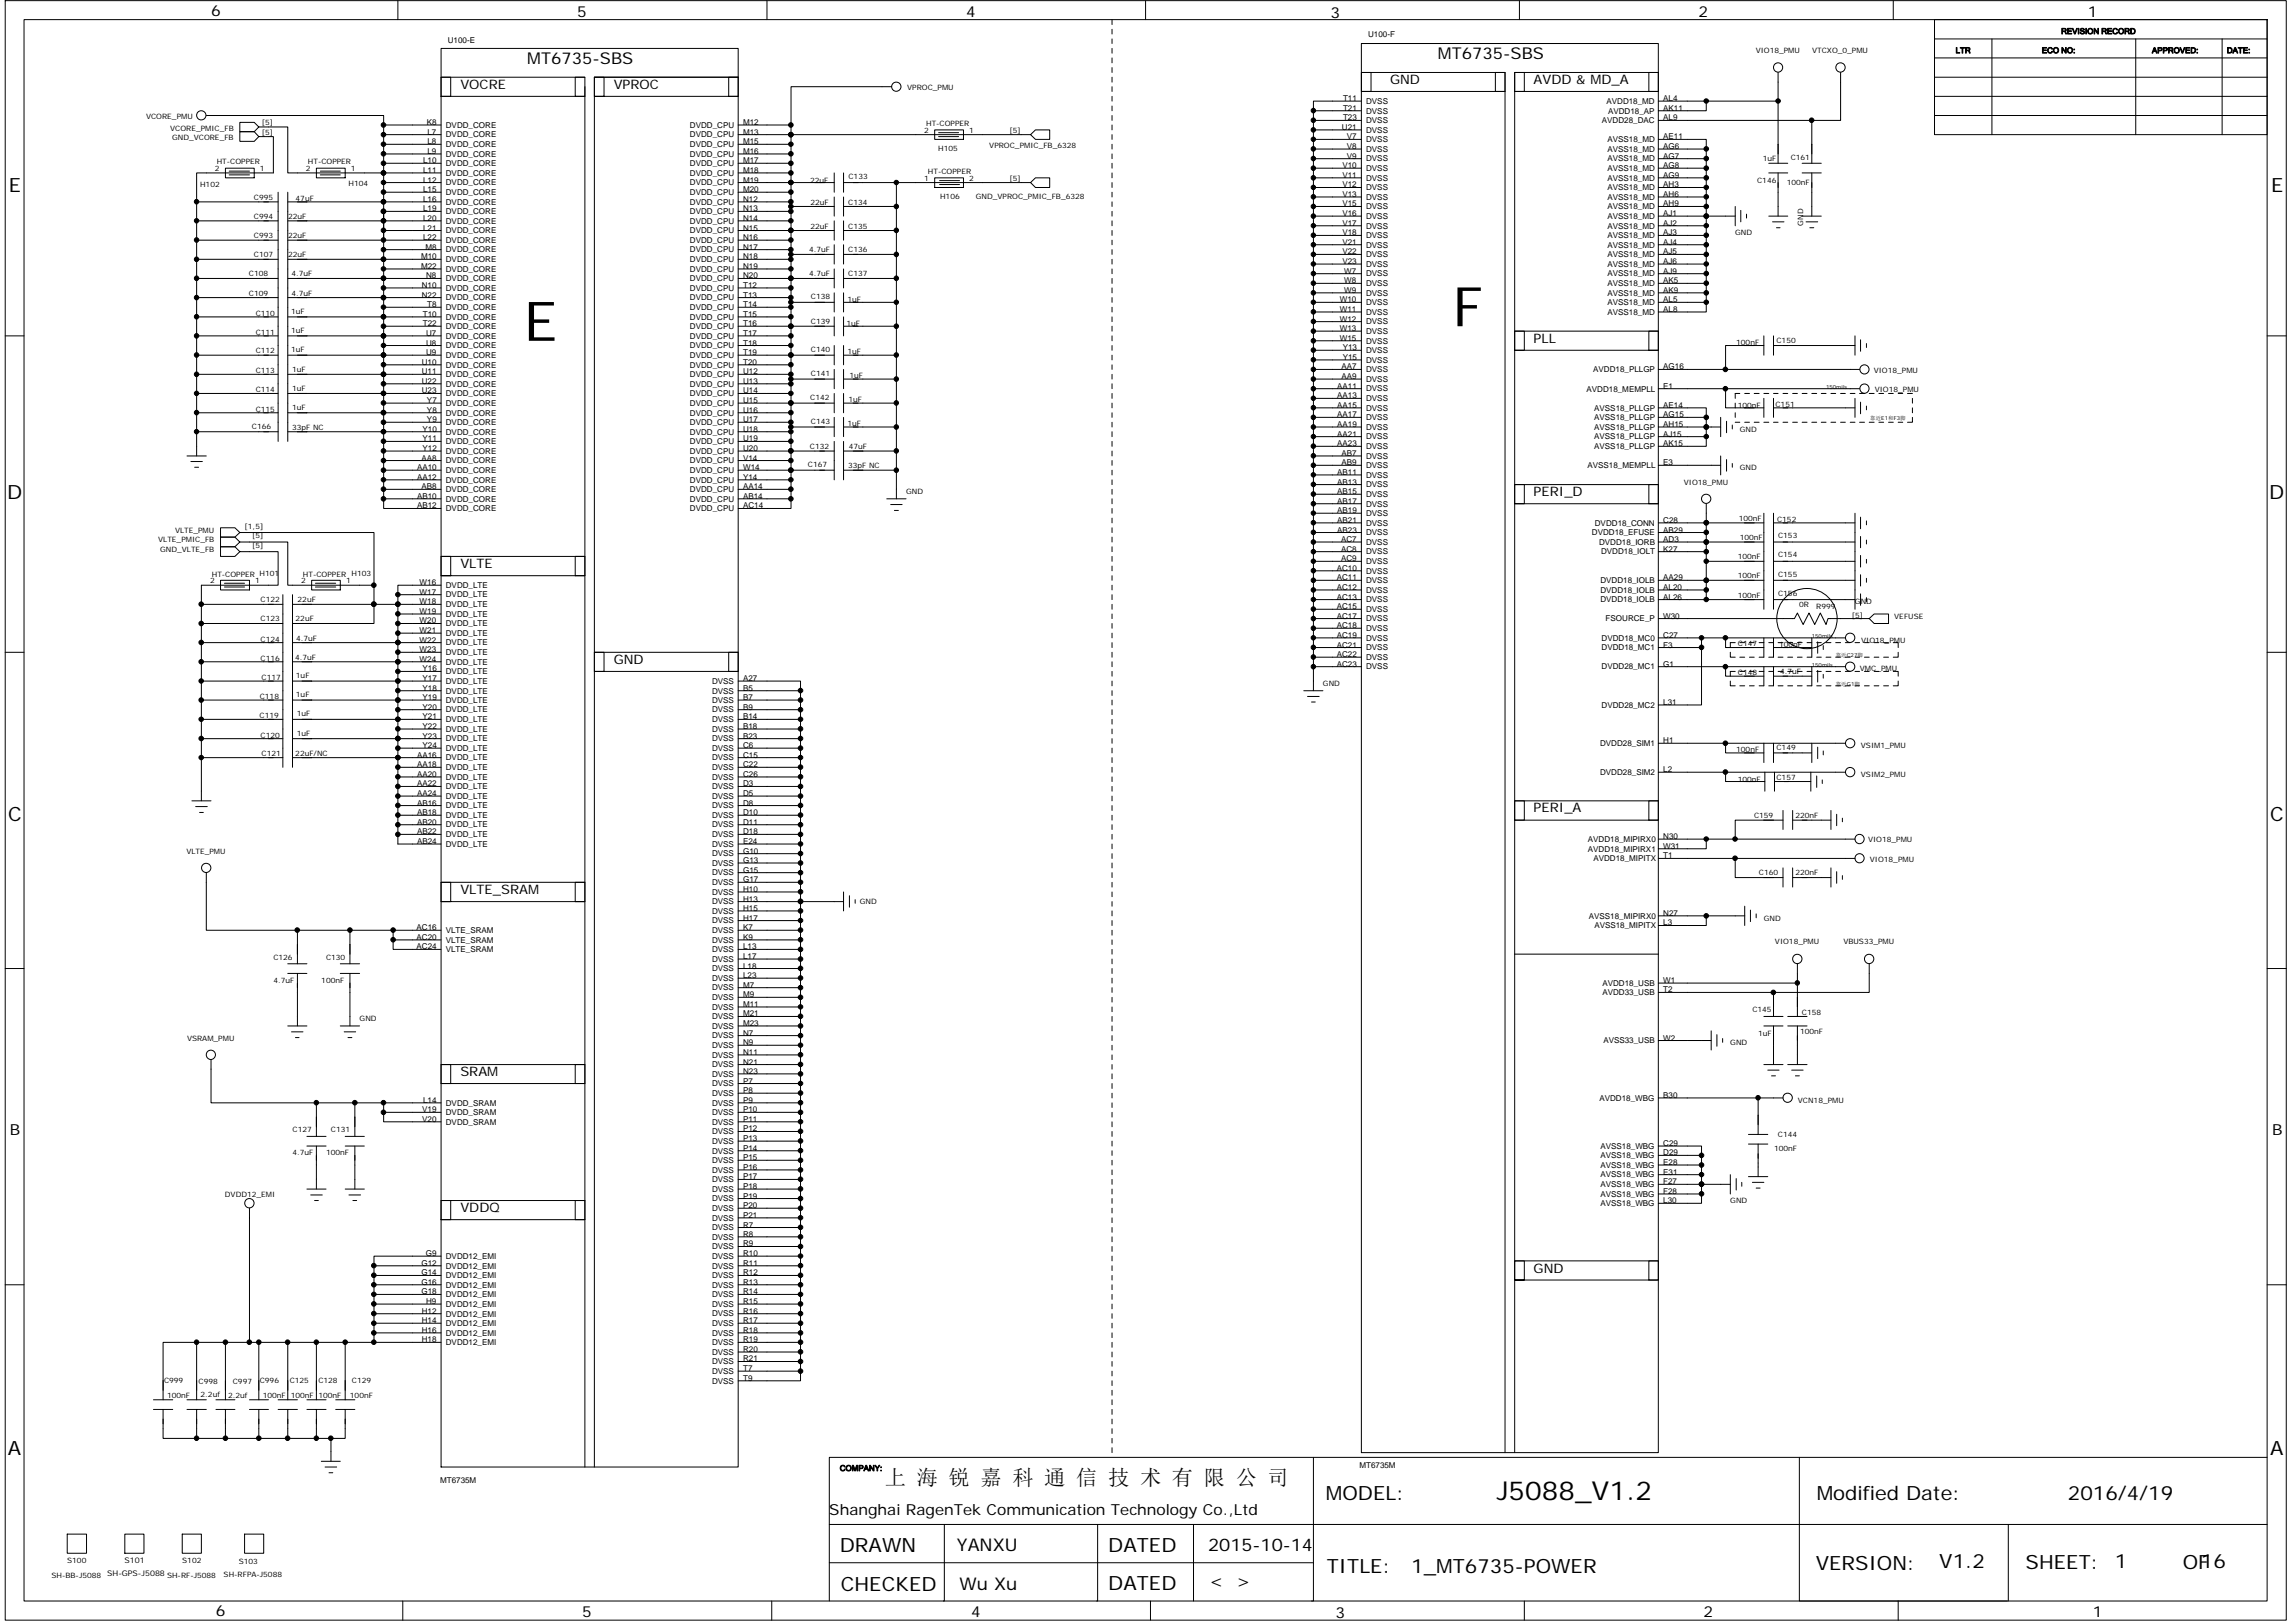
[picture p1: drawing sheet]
<svg xmlns="http://www.w3.org/2000/svg" width="297mm" height="210mm" viewBox="0 0 297 210" stroke-linecap="round" stroke-linejoin="round" font-family="sans-serif">
<defs><g id="words">
<g font-size="7.1">
<text x="67.7" y="44.1">E</text>
<text x="187.9" y="42.2">F</text>
</g>
<text font-size="3.4" x="193.6" y="194.1">J5088_V1.2</text>
<text font-size="2.8" x="114.5" y="192.2">上 海 锐 嘉 科 通 信 技 术 有 限 公 司</text>
<g font-size="2.5">
<text x="1.2" y="24.9">E</text>
<text x="293.8" y="24.9">E</text>
<text x=".9" y="64.5">D</text>
<text x="293.6" y="64.5">D</text>
<text x="1" y="106.2">C</text>
<text x="293.7" y="106.2">C</text>
<text x="1" y="188.3">A</text>
<text x="293.7" y="188.3">A</text>
<text x="171.5" y="194">MODEL:</text>
<text x="235" y="194">Modified Date:</text>
<text x="267.5" y="194">2016/4/19</text>
<text x="108.6" y="200.9">DRAWN</text>
<text x="143.4" y="200.9">DATED</text>
<text x="171.7" y="203.6">TITLE:</text>
<text x="182.6" y="203.6">1_MT6735-POWER</text>
<text x="234.9" y="203.2">VERSION:</text>
<text x="250.9" y="202.9">V1.2</text>
<text x="262.1" y="203.1">SHEET:</text>
<text x="273.6" y="202.9">1</text>
<text x="282.4" y="203.1">OF</text>
<text x="284.7" y="202.8">16</text>
<text x="108.8" y="205.8">CHECKED</text>
<text x="143.4" y="205.7">DATED</text>
</g>
<g font-size="2.3">
<text x="123.8" y="200.7">YANXU</text>
<text x="156.3" y="200.7">2015-10-14</text>
<text x="124.1" y="205.7">Wu Xu</text>
<text x="156.5" y="205.3">&lt;</text>
<text x="159.9" y="205.3">&gt;</text>
</g>
<g font-size="2.1">
<text x="68.2" y="8.3">MT6735-SBS</text>
<text x="186" y="7.6">MT6735-SBS</text>
</g>
<g font-size="2">
<text x="27.3" y="2.1">6</text>
<text x="74.7" y="2.2">5</text>
<text x="125" y="2.2">4</text>
<text x="172.1" y="2.3">3</text>
<text x="219.7" y="2.2">2</text>
<text x="270.1" y="2.2">1</text>
<text x="1.3" y="146.9">B</text>
<text x="293.9" y="146.9">B</text>
<text x="107.3" y="196">Shanghai RagenTek Communication Technology Co.,Ltd</text>
<text x="27.9" y="209.1">6</text>
<text x="75.3" y="209.2">5</text>
<text x="125.6" y="209.2">4</text>
<text x="172.8" y="209.4">3</text>
<text x="220.4" y="209.2">2</text>
<text x="270.7" y="209.2">1</text>
</g>
<g font-size="1.7">
<text x="59.6" y="11.5">VOCRE</text>
<text x="79.4" y="11.5">VPROC</text>
<text x="179.8" y="10.8">GND</text>
<text x="198.4" y="10.8">AVDD &amp; MD_A</text>
<text x="198.4" y="44.3">PLL</text>
<text x="198.4" y="64.2">PERI_D</text>
<text x="59.6" y="73.5">VLTE</text>
<text x="79.4" y="85.9">GND</text>
<text x="198.4" y="105.1">PERI_A</text>
<text x="59.6" y="115.7">VLTE_SRAM</text>
<text x="59.6" y="139.2">SRAM</text>
<text x="59.6" y="156.8">VDDQ</text>
<text x="198.4" y="164.6">GND</text>
</g>
<g font-size="1">
<text x="57.9" y="5.5">U100-E</text>
<text x="177" y="4.8">U100-F</text>
<text x="266.7" y="4.4">REVISION RECORD</text>
<text x="117.4" y="11.7">VPROC_PMU</text>
<text x="227.1" y="6.9">VIO18_PMU</text>
<text x="234.4" y="6.9">VTCXO_0_PMU</text>
<text x="253" y="6.9">LTR</text>
<text x="264.2" y="6.9">ECO NO:</text>
<text x="278.4" y="6.9">APPROVED:</text>
<text x="288.1" y="6.9">DATE:</text>
<text x="18.9" y="15.5">VCORE_PMU</text>
<text x="22" y="16.9">VCORE_PMIC_FB</text>
<text x="33.9" y="16.2">[5]</text>
<text x="33.9" y="17.4">[5]</text>
<text x="55.2" y="16.2">K8</text>
<text x="55.3" y="17.4">L7</text>
<text x="57.7" y="16.5">DVDD_CORE</text>
<text x="57.7" y="17.8">DVDD_CORE</text>
<text x="89.3" y="16.5">DVDD_CPU</text>
<text x="89.3" y="17.8">DVDD_CPU</text>
<text x="96.1" y="16.2">M12</text>
<text x="96.1" y="17.4">M13</text>
<text x="119.6" y="17.2">2</text>
<text x="119.8" y="16.3">HT-COPPER</text>
<text x="125.4" y="17.2">1</text>
<text x="130.6" y="17.2">[5]</text>
<text x="173.6" y="16.8">U21</text>
<text x="173.8" y="13.1">T11</text>
<text x="173.8" y="14.3">T21</text>
<text x="173.8" y="15.6">T23</text>
<text x="176.7" y="13.4">DVSS</text>
<text x="176.7" y="14.7">DVSS</text>
<text x="176.7" y="15.9">DVSS</text>
<text x="176.7" y="17.2">DVSS</text>
<text x="207.2" y="15.9">AVDD28_DAC</text>
<text x="207.8" y="13.4">AVDD18_MD</text>
<text x="208" y="14.7">AVDD18_AP</text>
<text x="215.2" y="13.1">AL4</text>
<text x="215.2" y="15.6">AL9</text>
<text x="215.2" y="14.3">AK11</text>
<text x="22.3" y="18.2">GND_VCORE_FB</text>
<text x="27.8" y="22.1">2</text>
<text x="28" y="21.3">HT-COPPER</text>
<text x="33.6" y="22.1">1</text>
<text x="39.6" y="22.1">2</text>
<text x="39.8" y="21.3">HT-COPPER</text>
<text x="45.4" y="22.1">1</text>
<text x="54.7" y="21.1">L10</text>
<text x="54.7" y="22.4">L11</text>
<text x="54.7" y="23.6">L12</text>
<text x="55.3" y="18.7">L8</text>
<text x="55.3" y="19.9">L9</text>
<text x="57.7" y="19">DVDD_CORE</text>
<text x="57.7" y="20.3">DVDD_CORE</text>
<text x="57.7" y="21.5">DVDD_CORE</text>
<text x="57.7" y="22.7">DVDD_CORE</text>
<text x="57.7" y="24">DVDD_CORE</text>
<text x="89.3" y="19">DVDD_CPU</text>
<text x="89.3" y="20.3">DVDD_CPU</text>
<text x="89.3" y="21.5">DVDD_CPU</text>
<text x="89.3" y="22.7">DVDD_CPU</text>
<text x="89.3" y="24">DVDD_CPU</text>
<text x="96.1" y="18.7">M15</text>
<text x="96.1" y="19.9">M16</text>
<text x="96.1" y="21.1">M17</text>
<text x="96.1" y="22.4">M18</text>
<text x="96.1" y="23.6">M19</text>
<text x="104.8" y="23.6">22uF</text>
<text x="109.8" y="23.1">C133</text>
<text x="119.6" y="23.4">1</text>
<text x="120.1" y="22.5">HT-COPPER</text>
<text x="121.4" y="19.5">H105</text>
<text x="125.4" y="23.4">2</text>
<text x="128" y="19.2">VPROC_PMIC_FB_6328</text>
<text x="130.6" y="23.4">[5]</text>
<text x="173.7" y="21.8">V10</text>
<text x="173.7" y="23">V11</text>
<text x="174.2" y="18">V7</text>
<text x="174.2" y="19.3">V8</text>
<text x="174.2" y="20.5">V9</text>
<text x="176.7" y="18.4">DVSS</text>
<text x="176.7" y="19.6">DVSS</text>
<text x="176.7" y="20.9">DVSS</text>
<text x="176.7" y="22.1">DVSS</text>
<text x="176.7" y="23.4">DVSS</text>
<text x="208" y="18.4">AVSS18_MD</text>
<text x="208" y="19.6">AVSS18_MD</text>
<text x="208" y="20.9">AVSS18_MD</text>
<text x="208" y="22.1">AVSS18_MD</text>
<text x="208" y="23.4">AVSS18_MD</text>
<text x="215.2" y="18">AE11</text>
<text x="215.2" y="19.3">AG6</text>
<text x="215.2" y="20.5">AG7</text>
<text x="215.2" y="21.8">AG8</text>
<text x="215.2" y="23">AG9</text>
<text x="227.3" y="23.6">C146</text>
<text x="228.1" y="20.8">1uF</text>
<text x="231.2" y="23.9">100nF</text>
<text x="231.7" y="20.7">C161</text>
<text x="25.9" y="24.2">H102</text>
<text x="32.8" y="25.8">C995</text>
<text x="32.8" y="28.3">C994</text>
<text x="37.3" y="28.3">22uF</text>
<text x="38.2" y="26">47uF</text>
<text x="45.1" y="24.1">H104</text>
<text x="54.7" y="24.9">L15</text>
<text x="54.7" y="26.1">L16</text>
<text x="54.7" y="27.3">L19</text>
<text x="54.7" y="28.6">L20</text>
<text x="54.7" y="29.8">L21</text>
<text x="57.7" y="25.2">DVDD_CORE</text>
<text x="57.7" y="26.5">DVDD_CORE</text>
<text x="57.7" y="27.7">DVDD_CORE</text>
<text x="57.7" y="28.9">DVDD_CORE</text>
<text x="89.3" y="25.2">DVDD_CPU</text>
<text x="89.3" y="26.5">DVDD_CPU</text>
<text x="89.3" y="27.7">DVDD_CPU</text>
<text x="89.3" y="28.9">DVDD_CPU</text>
<text x="96.1" y="24.9">M20</text>
<text x="96.1" y="29.8">N15</text>
<text x="96.1" y="26.1">N12</text>
<text x="96.1" y="27.3">N13</text>
<text x="96.1" y="28.6">N14</text>
<text x="104.8" y="26.5">22uF</text>
<text x="104.8" y="29.6">22uF</text>
<text x="109.7" y="26.5">C134</text>
<text x="109.7" y="29.6">C135</text>
<text x="121.6" y="25.7">H106</text>
<text x="126.3" y="25.7">GND_VPROC_PMIC_FB_6328</text>
<text x="173.7" y="24.3">V12</text>
<text x="173.7" y="25.5">V13</text>
<text x="173.7" y="26.7">V15</text>
<text x="173.7" y="28">V16</text>
<text x="173.7" y="29.2">V17</text>
<text x="176.7" y="24.6">DVSS</text>
<text x="176.7" y="25.8">DVSS</text>
<text x="176.7" y="27.1">DVSS</text>
<text x="176.7" y="28.3">DVSS</text>
<text x="176.7" y="29.6">DVSS</text>
<text x="208" y="24.6">AVSS18_MD</text>
<text x="208" y="25.8">AVSS18_MD</text>
<text x="208" y="27.1">AVSS18_MD</text>
<text x="208" y="28.3">AVSS18_MD</text>
<text x="208" y="29.6">AVSS18_MD</text>
<text x="215.2" y="24.3">AH3</text>
<text x="215.2" y="25.5">AH6</text>
<text x="215.2" y="26.7">AH9</text>
<text x="215.2" y="28">AJ1</text>
<text x="215.2" y="29.2">AJ2</text>
<text x="233.3" y="29.2" transform="rotate(-90 233.3 29.2)">GND</text>
<text x="32.2" y="35.8">C108</text>
<text x="32.8" y="30.8">C993</text>
<text x="32.8" y="33.3">C107</text>
<text x="37.3" y="30.8">22uF</text>
<text x="37.3" y="33.3">22uF</text>
<text x="37.7" y="35.8">4.7uF</text>
<text x="54.5" y="34.8">M22</text>
<text x="54.5" y="33.5">M10</text>
<text x="54.7" y="31.1">L22</text>
<text x="55.1" y="32.3">M8</text>
<text x="57.7" y="30.2">DVDD_CORE</text>
<text x="57.7" y="31.4">DVDD_CORE</text>
<text x="57.7" y="35.2">DVDD_CORE</text>
<text x="57.7" y="32.7">DVDD_CORE</text>
<text x="57.7" y="33.9">DVDD_CORE</text>
<text x="89.3" y="30.2">DVDD_CPU</text>
<text x="89.3" y="31.4">DVDD_CPU</text>
<text x="89.3" y="33.9">DVDD_CPU</text>
<text x="89.3" y="32.7">DVDD_CPU</text>
<text x="89.3" y="35.2">DVDD_CPU</text>
<text x="96.1" y="31.1">N16</text>
<text x="96.1" y="33.5">N18</text>
<text x="96.1" y="32.3">N17</text>
<text x="96.1" y="34.8">N19</text>
<text x="104.7" y="35.8">4.7uF</text>
<text x="104.7" y="32.7">4.7uF</text>
<text x="109.7" y="35.8">C137</text>
<text x="109.7" y="32.7">C136</text>
<text x="173.7" y="30.5">V18</text>
<text x="173.7" y="31.7">V21</text>
<text x="173.7" y="32.9">V22</text>
<text x="173.7" y="34.2">V23</text>
<text x="173.9" y="35.4">W7</text>
<text x="176.7" y="30.8">DVSS</text>
<text x="176.7" y="32">DVSS</text>
<text x="176.7" y="33.3">DVSS</text>
<text x="176.7" y="34.5">DVSS</text>
<text x="176.7" y="35.8">DVSS</text>
<text x="208" y="30.8">AVSS18_MD</text>
<text x="208" y="32">AVSS18_MD</text>
<text x="208" y="33.3">AVSS18_MD</text>
<text x="208" y="34.5">AVSS18_MD</text>
<text x="208" y="35.8">AVSS18_MD</text>
<text x="215.2" y="30.5">AJ3</text>
<text x="215.2" y="31.7">AJ4</text>
<text x="215.2" y="32.9">AJ5</text>
<text x="215.2" y="34.2">AJ6</text>
<text x="215.2" y="35.4">AJ9</text>
<text x="224.5" y="30.5">GND</text>
<text x="32.2" y="38.2">C109</text>
<text x="33.1" y="40.9">C110</text>
<text x="37.7" y="40.6">1uF</text>
<text x="37.7" y="38.2">4.7uF</text>
<text x="54.6" y="37.3">N10</text>
<text x="54.6" y="38.5">N22</text>
<text x="54.7" y="41">T10</text>
<text x="55.1" y="36">N8</text>
<text x="55.3" y="39.8">T8</text>
<text x="57.7" y="36.4">DVDD_CORE</text>
<text x="57.7" y="37.6">DVDD_CORE</text>
<text x="57.7" y="38.9">DVDD_CORE</text>
<text x="57.7" y="40.1">DVDD_CORE</text>
<text x="57.7" y="41.4">DVDD_CORE</text>
<text x="89.3" y="36.4">DVDD_CPU</text>
<text x="89.3" y="40.1">DVDD_CPU</text>
<text x="89.3" y="37.6">DVDD_CPU</text>
<text x="89.3" y="38.9">DVDD_CPU</text>
<text x="89.3" y="41.4">DVDD_CPU</text>
<text x="96.1" y="36">N20</text>
<text x="96.1" y="39.7">T14</text>
<text x="96.1" y="37.3">T12</text>
<text x="96.1" y="38.5">T13</text>
<text x="96.1" y="41">T15</text>
<text x="104.9" y="38.7">C138</text>
<text x="104.9" y="41.9">C139</text>
<text x="109.6" y="39.1">1uF</text>
<text x="173.3" y="39.1">W10</text>
<text x="173.3" y="40.4">W11</text>
<text x="173.3" y="41.6">W12</text>
<text x="173.9" y="36.7">W8</text>
<text x="173.9" y="37.9">W9</text>
<text x="176.7" y="37">DVSS</text>
<text x="176.7" y="38.2">DVSS</text>
<text x="176.7" y="39.5">DVSS</text>
<text x="176.7" y="40.7">DVSS</text>
<text x="176.7" y="42">DVSS</text>
<text x="208" y="37">AVSS18_MD</text>
<text x="208" y="38.2">AVSS18_MD</text>
<text x="208" y="40.7">AVSS18_MD</text>
<text x="208" y="39.5">AVSS18_MD</text>
<text x="215.2" y="36.7">AK5</text>
<text x="215.2" y="37.9">AK9</text>
<text x="215.2" y="40.4">AL8</text>
<text x="215.2" y="39.1">AL5</text>
<text x="33.1" y="45.7">C112</text>
<text x="33.1" y="43.3">C111</text>
<text x="37.7" y="45.6">1uF</text>
<text x="37.7" y="43.1">1uF</text>
<text x="54.6" y="47.2">U10</text>
<text x="54.7" y="42.2">T22</text>
<text x="55.1" y="43.5">U7</text>
<text x="55.1" y="44.7">U8</text>
<text x="55.1" y="46">U9</text>
<text x="57.7" y="42.6">DVDD_CORE</text>
<text x="57.7" y="43.8">DVDD_CORE</text>
<text x="57.7" y="45.1">DVDD_CORE</text>
<text x="57.7" y="46.3">DVDD_CORE</text>
<text x="57.7" y="47.6">DVDD_CORE</text>
<text x="89.3" y="45.1">DVDD_CPU</text>
<text x="89.3" y="46.3">DVDD_CPU</text>
<text x="89.3" y="47.6">DVDD_CPU</text>
<text x="89.3" y="42.6">DVDD_CPU</text>
<text x="89.3" y="43.8">DVDD_CPU</text>
<text x="96.1" y="44.7">T18</text>
<text x="96.1" y="46">T19</text>
<text x="96.1" y="47.2">T20</text>
<text x="96.1" y="42.2">T16</text>
<text x="96.1" y="43.5">T17</text>
<text x="104.9" y="45.6">C140</text>
<text x="109.5" y="42.1">1uF</text>
<text x="109.6" y="45.8">1uF</text>
<text x="173.3" y="42.8">W13</text>
<text x="173.3" y="44.1">W15</text>
<text x="173.6" y="47.8">AA7</text>
<text x="173.7" y="45.3">Y13</text>
<text x="173.7" y="46.6">Y15</text>
<text x="176.7" y="43.2">DVSS</text>
<text x="176.7" y="44.4">DVSS</text>
<text x="176.7" y="45.7">DVSS</text>
<text x="176.7" y="46.9">DVSS</text>
<text x="215.2" y="47.8">AG16</text>
<text x="224.6" y="44.6">100nF</text>
<text x="229.8" y="44.3">C150</text>
<text x="33.1" y="50.8">C114</text>
<text x="33.1" y="53.3">C115</text>
<text x="33.1" y="48.3">C113</text>
<text x="37.8" y="50.5">1uF</text>
<text x="37.8" y="53">1uF</text>
<text x="37.8" y="48.1">1uF</text>
<text x="54.6" y="48.4">U11</text>
<text x="54.6" y="49.7">U22</text>
<text x="54.6" y="50.9">U23</text>
<text x="55.2" y="52.2">Y7</text>
<text x="55.2" y="53.4">Y8</text>
<text x="57.7" y="48.8">DVDD_CORE</text>
<text x="57.7" y="50">DVDD_CORE</text>
<text x="57.7" y="51.3">DVDD_CORE</text>
<text x="57.7" y="52.5">DVDD_CORE</text>
<text x="57.7" y="53.8">DVDD_CORE</text>
<text x="89.3" y="51.3">DVDD_CPU</text>
<text x="89.3" y="52.5">DVDD_CPU</text>
<text x="89.3" y="53.8">DVDD_CPU</text>
<text x="89.3" y="48.8">DVDD_CPU</text>
<text x="89.3" y="50">DVDD_CPU</text>
<text x="96.1" y="50.9">U14</text>
<text x="96.1" y="52.2">U15</text>
<text x="96.1" y="53.4">U16</text>
<text x="96.1" y="48.4">U12</text>
<text x="96.1" y="49.7">U13</text>
<text x="104.8" y="51.8">C142</text>
<text x="104.9" y="48.7">C141</text>
<text x="109.8" y="52">1uF</text>
<text x="109.9" y="48.9">1uF</text>
<text x="173" y="50.3">AA11</text>
<text x="173" y="51.5">AA13</text>
<text x="173" y="52.8">AA15</text>
<text x="173" y="54">AA17</text>
<text x="173.6" y="49">AA9</text>
<text x="176.7" y="48.2">DVSS</text>
<text x="176.7" y="49.4">DVSS</text>
<text x="176.7" y="50.6">DVSS</text>
<text x="176.7" y="51.9">DVSS</text>
<text x="176.7" y="53.1">DVSS</text>
<text x="205.2" y="50.7">AVDD18_MEMPLL</text>
<text x="206.1" y="48.2">AVDD18_PLLGP</text>
<text x="206.2" y="53.1">AVSS18_PLLGP</text>
<text x="215.2" y="54">AG15</text>
<text x="215.2" y="50.3">E1</text>
<text x="215.2" y="52.8">AE14</text>
<text x="224.8" y="52.8">100nF</text>
<text x="229.7" y="52.6">C151</text>
<text x="242.4" y="48.3">VIO18_PMU</text>
<text x="242.5" y="50.8">VIO18_PMU</text>
<text x="32.6" y="55.5">C166</text>
<text x="37.8" y="55.6">33pF NC</text>
<text x="54.5" y="59.6">AA8</text>
<text x="54.7" y="55.9">Y10</text>
<text x="54.7" y="57.1">Y11</text>
<text x="54.7" y="58.4">Y12</text>
<text x="55.2" y="54.6">Y9</text>
<text x="57.7" y="55">DVDD_CORE</text>
<text x="57.7" y="56.2">DVDD_CORE</text>
<text x="57.7" y="57.5">DVDD_CORE</text>
<text x="57.7" y="58.7">DVDD_CORE</text>
<text x="57.7" y="59.9">DVDD_CORE</text>
<text x="89.3" y="55">DVDD_CPU</text>
<text x="89.3" y="56.2">DVDD_CPU</text>
<text x="89.3" y="57.5">DVDD_CPU</text>
<text x="89.3" y="58.7">DVDD_CPU</text>
<text x="89.3" y="59.9">DVDD_CPU</text>
<text x="96.1" y="54.6">U17</text>
<text x="96.1" y="55.9">U18</text>
<text x="96.1" y="57.1">U19</text>
<text x="96.1" y="58.4">U20</text>
<text x="96.1" y="59.6">V14</text>
<text x="104.8" y="58.1">C132</text>
<text x="104.9" y="54.9">C143</text>
<text x="109.6" y="55.1">1uF</text>
<text x="109.8" y="58.1">47uF</text>
<text x="173" y="55.2">AA19</text>
<text x="173" y="56.5">AA21</text>
<text x="173" y="57.7">AA23</text>
<text x="173.6" y="59">AB7</text>
<text x="176.7" y="54.4">DVSS</text>
<text x="176.7" y="55.6">DVSS</text>
<text x="176.7" y="56.9">DVSS</text>
<text x="176.7" y="58.1">DVSS</text>
<text x="176.7" y="59.3">DVSS</text>
<text x="206.2" y="58.1">AVSS18_PLLGP</text>
<text x="206.2" y="55.6">AVSS18_PLLGP</text>
<text x="206.2" y="54.4">AVSS18_PLLGP</text>
<text x="206.2" y="56.9">AVSS18_PLLGP</text>
<text x="215.2" y="55.2">AH15</text>
<text x="215.2" y="56.5">AJ15</text>
<text x="215.2" y="57.7">AK15</text>
<text x="225.1" y="55.9">GND</text>
<text x="54" y="60.8">AA10</text>
<text x="54" y="62.1">AA12</text>
<text x="54" y="64.5">AB10</text>
<text x="54" y="65.8">AB12</text>
<text x="54.5" y="63.3">AB8</text>
<text x="57.7" y="61.2">DVDD_CORE</text>
<text x="57.7" y="62.4">DVDD_CORE</text>
<text x="57.7" y="63.7">DVDD_CORE</text>
<text x="57.7" y="64.9">DVDD_CORE</text>
<text x="89.3" y="61.2">DVDD_CPU</text>
<text x="89.3" y="62.4">DVDD_CPU</text>
<text x="89.3" y="63.7">DVDD_CPU</text>
<text x="89.3" y="64.9">DVDD_CPU</text>
<text x="96.1" y="60.8">W14</text>
<text x="96.1" y="62.1">Y14</text>
<text x="96.1" y="63.3">AA14</text>
<text x="96.1" y="64.5">AB14</text>
<text x="96.1" y="65.8">AC14</text>
<text x="104.5" y="60.5">C167</text>
<text x="109.7" y="60.6">33pF NC</text>
<text x="117.2" y="63.9">GND</text>
<text x="173" y="61.4">AB11</text>
<text x="173" y="62.7">AB13</text>
<text x="173" y="63.9">AB15</text>
<text x="173" y="65.2">AB17</text>
<text x="173.6" y="60.2">AB9</text>
<text x="176.7" y="60.6">DVSS</text>
<text x="176.7" y="61.8">DVSS</text>
<text x="176.7" y="63.1">DVSS</text>
<text x="176.7" y="64.3">DVSS</text>
<text x="176.7" y="65.5">DVSS</text>
<text x="205.4" y="60.6">AVSS18_MEMPLL</text>
<text x="215.2" y="60.2">E3</text>
<text x="217.8" y="62.7">VIO18_PMU</text>
<text x="225.1" y="60.8">GND</text>
<text x="20.5" y="70.1">VLTE_PMIC_FB</text>
<text x="20.7" y="71.4">GND_VLTE_FB</text>
<text x="22.6" y="68.9">VLTE_PMU</text>
<text x="31.6" y="68.4">[1,5]</text>
<text x="32.6" y="70.9">[5]</text>
<text x="32.6" y="69.6">[5]</text>
<text x="57.7" y="66.1">DVDD_CORE</text>
<text x="89.3" y="66.1">DVDD_CPU</text>
<text x="173" y="66.4">AB19</text>
<text x="173" y="67.6">AB21</text>
<text x="173" y="68.9">AB23</text>
<text x="173.5" y="70.1">AC7</text>
<text x="173.5" y="71.4">AC8</text>
<text x="176.7" y="66.8">DVSS</text>
<text x="176.7" y="68">DVSS</text>
<text x="176.7" y="69.3">DVSS</text>
<text x="176.7" y="70.5">DVSS</text>
<text x="176.7" y="71.7">DVSS</text>
<text x="205.9" y="69.3">DVDD18_EFUSE</text>
<text x="206.3" y="68">DVDD18_CONN</text>
<text x="206.9" y="70.5">DVDD18_IORB</text>
<text x="207.1" y="71.7">DVDD18_IOLT</text>
<text x="215.2" y="71.4">K27</text>
<text x="215.2" y="70.1">AD3</text>
<text x="215.2" y="67.6">C28</text>
<text x="215.2" y="68.9">AB29</text>
<text x="225" y="67.4">100nF</text>
<text x="225.1" y="69.9">100nF</text>
<text x="229.9" y="67.5">C152</text>
<text x="230" y="69.6">C153</text>
<text x="27.2" y="75.5">2</text>
<text x="27.4" y="74.6">HT-COPPER H101</text>
<text x="33" y="75.5">1</text>
<text x="33.7" y="77.9">C122</text>
<text x="38.5" y="77.9">22uF</text>
<text x="39" y="75.5">2</text>
<text x="39.2" y="74.6">HT-COPPER H103</text>
<text x="44.8" y="75.5">1</text>
<text x="54.3" y="75.7">W16</text>
<text x="54.3" y="76.9">W17</text>
<text x="57.7" y="76.1">DVDD_LTE</text>
<text x="57.7" y="77.3">DVDD_LTE</text>
<text x="172.9" y="73.9">AC10</text>
<text x="172.9" y="75.1">AC11</text>
<text x="172.9" y="76.3">AC12</text>
<text x="172.9" y="77.6">AC13</text>
<text x="173.5" y="72.6">AC9</text>
<text x="176.7" y="73">DVSS</text>
<text x="176.7" y="74.2">DVSS</text>
<text x="176.7" y="75.4">DVSS</text>
<text x="176.7" y="76.7">DVSS</text>
<text x="176.7" y="77.9">DVSS</text>
<text x="207" y="76.7">DVDD18_IOLB</text>
<text x="207" y="77.9">DVDD18_IOLB</text>
<text x="207" y="75.4">DVDD18_IOLB</text>
<text x="215.2" y="76.3">AL20</text>
<text x="215.2" y="77.6">AL26</text>
<text x="215.2" y="75.1">AA29</text>
<text x="224.8" y="72.4">100nF</text>
<text x="224.8" y="74.8">100nF</text>
<text x="224.8" y="77.3">100nF</text>
<text x="230" y="72.1">C154</text>
<text x="230" y="74.6">C155</text>
<text x="230" y="77.1">C156</text>
<text x="33.7" y="80.4">C123</text>
<text x="33.7" y="83">C124</text>
<text x="38.2" y="80.4">22uF</text>
<text x="38.3" y="82.9">4.7uF</text>
<text x="54.3" y="78.2">W18</text>
<text x="54.3" y="79.4">W19</text>
<text x="54.3" y="80.7">W20</text>
<text x="54.3" y="81.9">W21</text>
<text x="54.3" y="83.1">W22</text>
<text x="57.7" y="78.5">DVDD_LTE</text>
<text x="57.7" y="79.8">DVDD_LTE</text>
<text x="57.7" y="81">DVDD_LTE</text>
<text x="57.7" y="82.3">DVDD_LTE</text>
<text x="57.7" y="83.5">DVDD_LTE</text>
<text x="172.9" y="78.8">AC15</text>
<text x="172.9" y="80">AC17</text>
<text x="172.9" y="81.3">AC18</text>
<text x="172.9" y="82.5">AC19</text>
<text x="172.9" y="83.8">AC21</text>
<text x="176.7" y="79.2">DVSS</text>
<text x="176.7" y="80.4">DVSS</text>
<text x="176.7" y="81.6">DVSS</text>
<text x="176.7" y="82.9">DVSS</text>
<text x="207.2" y="82.9">DVDD18_MC0</text>
<text x="207.7" y="80.4">FSOURCE_P</text>
<text x="215.2" y="82.5">C27</text>
<text x="215.2" y="83.8">F3</text>
<text x="215.2" y="80">W30</text>
<text x="224.8" y="83.5">C147</text>
<text x="230.2" y="83.7">100nF</text>
<text x="232.7" y="78.6">0R</text>
<text x="235" y="78.8">R999</text>
<text x="239.6" y="79.9">[5]</text>
<text x="240" y="78.2">GND</text>
<text x="240.8" y="83.1">VIO18_PMU</text>
<text x="245.1" y="80">VEFUSE</text>
<text x="33.7" y="85.5">C116</text>
<text x="33.8" y="88">C117</text>
<text x="38.2" y="85.4">4.7uF</text>
<text x="38.3" y="87.7">1uF</text>
<text x="54.3" y="84.4">W23</text>
<text x="54.3" y="85.6">W24</text>
<text x="54.7" y="86.9">Y16</text>
<text x="54.7" y="88.1">Y17</text>
<text x="54.7" y="89.4">Y18</text>
<text x="57.7" y="84.8">DVDD_LTE</text>
<text x="57.7" y="86">DVDD_LTE</text>
<text x="57.7" y="87.2">DVDD_LTE</text>
<text x="57.7" y="88.5">DVDD_LTE</text>
<text x="57.7" y="89.7">DVDD_LTE</text>
<text x="92.1" y="88.5">DVSS</text>
<text x="92.1" y="89.7">DVSS</text>
<text x="96.1" y="88.1">A27</text>
<text x="96.1" y="89.4">B5</text>
<text x="171.2" y="88.7">GND</text>
<text x="172.9" y="85">AC22</text>
<text x="172.9" y="86.3">AC23</text>
<text x="176.7" y="84.1">DVSS</text>
<text x="176.7" y="85.4">DVSS</text>
<text x="176.7" y="86.6">DVSS</text>
<text x="207.2" y="86.6">DVDD28_MC1</text>
<text x="207.2" y="84.1">DVDD18_MC1</text>
<text x="215.2" y="86.3">G1</text>
<text x="224.8" y="87.4">C148</text>
<text x="230.3" y="87.2">4.7uF</text>
<text x="240.6" y="86.9">VMC_PMU</text>
<text x="33.6" y="92.9">C119</text>
<text x="33.6" y="90.5">C118</text>
<text x="33.7" y="95.4">C120</text>
<text x="38.3" y="90.2">1uF</text>
<text x="38.4" y="92.7">1uF</text>
<text x="38.4" y="95.2">1uF</text>
<text x="54.7" y="90.6">Y19</text>
<text x="54.7" y="91.8">Y20</text>
<text x="54.7" y="93.1">Y21</text>
<text x="54.7" y="94.3">Y22</text>
<text x="54.7" y="95.6">Y23</text>
<text x="57.7" y="90.9">DVDD_LTE</text>
<text x="57.7" y="92.2">DVDD_LTE</text>
<text x="57.7" y="93.4">DVDD_LTE</text>
<text x="57.7" y="94.7">DVDD_LTE</text>
<text x="57.7" y="95.9">DVDD_LTE</text>
<text x="92.1" y="90.9">DVSS</text>
<text x="92.1" y="92.2">DVSS</text>
<text x="92.1" y="93.4">DVSS</text>
<text x="92.1" y="94.7">DVSS</text>
<text x="92.1" y="95.9">DVSS</text>
<text x="96.1" y="90.6">B7</text>
<text x="96.1" y="91.8">B9</text>
<text x="96.1" y="93.1">B14</text>
<text x="96.1" y="94.3">B18</text>
<text x="96.1" y="95.6">B23</text>
<text x="207.2" y="91.6">DVDD28_MC2</text>
<text x="215.2" y="91.2">L31</text>
<text x="33.8" y="97.8">C121</text>
<text x="38.2" y="97.8">22uF/NC</text>
<text x="54" y="98">AA16</text>
<text x="54" y="99.3">AA18</text>
<text x="54" y="100.5">AA20</text>
<text x="54" y="101.7">AA22</text>
<text x="54.7" y="96.8">Y24</text>
<text x="57.7" y="97.2">DVDD_LTE</text>
<text x="57.7" y="98.4">DVDD_LTE</text>
<text x="57.7" y="99.6">DVDD_LTE</text>
<text x="57.7" y="100.9">DVDD_LTE</text>
<text x="92.1" y="97.2">DVSS</text>
<text x="92.1" y="98.4">DVSS</text>
<text x="92.1" y="99.6">DVSS</text>
<text x="92.1" y="100.9">DVSS</text>
<text x="96.1" y="96.8">C6</text>
<text x="96.1" y="98">C15</text>
<text x="96.1" y="99.3">C22</text>
<text x="96.1" y="100.5">C26</text>
<text x="96.1" y="101.7">D3</text>
<text x="207" y="96.5">DVDD28_SIM1</text>
<text x="207" y="100.3">DVDD28_SIM2</text>
<text x="215.2" y="96.2">H1</text>
<text x="215.2" y="99.9">L2</text>
<text x="224.6" y="97.3">100nF</text>
<text x="224.8" y="101.1">100nF</text>
<text x="229.8" y="97">C149</text>
<text x="229.8" y="100.9">C157</text>
<text x="240.7" y="96.8">VSIM1_PMU</text>
<text x="240.7" y="100.5">VSIM2_PMU</text>
<text x="54" y="103">AA24</text>
<text x="54" y="104.2">AB16</text>
<text x="54" y="105.5">AB18</text>
<text x="54" y="106.7">AB20</text>
<text x="54" y="107.9">AB22</text>
<text x="57.7" y="102.1">DVDD_LTE</text>
<text x="57.7" y="103.4">DVDD_LTE</text>
<text x="57.7" y="104.6">DVDD_LTE</text>
<text x="57.7" y="105.8">DVDD_LTE</text>
<text x="57.7" y="107.1">DVDD_LTE</text>
<text x="92.1" y="102.1">DVSS</text>
<text x="92.1" y="103.4">DVSS</text>
<text x="92.1" y="104.6">DVSS</text>
<text x="92.1" y="105.8">DVSS</text>
<text x="92.1" y="107.1">DVSS</text>
<text x="96.1" y="103">D5</text>
<text x="96.1" y="104.2">D8</text>
<text x="96.1" y="105.5">D10</text>
<text x="96.1" y="106.7">D11</text>
<text x="96.1" y="107.9">D18</text>
<text x="226.9" y="105.8">C159</text>
<text x="232.3" y="105.8">220nF</text>
<text x="24.1" y="110.4">VLTE_PMU</text>
<text x="54" y="109.2">AB24</text>
<text x="57.7" y="108.3">DVDD_LTE</text>
<text x="57.7" y="109.6">DVDD_LTE</text>
<text x="92.1" y="108.3">DVSS</text>
<text x="92.1" y="109.6">DVSS</text>
<text x="92.1" y="110.8">DVSS</text>
<text x="92.1" y="112">DVSS</text>
<text x="92.1" y="113.3">DVSS</text>
<text x="96.1" y="109.2">E24</text>
<text x="96.1" y="110.4">G10</text>
<text x="96.1" y="111.7">G13</text>
<text x="96.1" y="112.9">G15</text>
<text x="205.4" y="110.2">AVDD18_MIPIRX1</text>
<text x="205.4" y="108.9">AVDD18_MIPIRX0</text>
<text x="206.1" y="111.4">AVDD18_MIPITX</text>
<text x="215.2" y="109.8">W31</text>
<text x="215.2" y="108.6">N30</text>
<text x="215.2" y="111.1">T1</text>
<text x="227.6" y="113.3">C160</text>
<text x="232.3" y="113.3">220nF</text>
<text x="241.7" y="108.9">VIO18_PMU</text>
<text x="241.9" y="111.5">VIO18_PMU</text>
<text x="92.1" y="119.5">DVSS</text>
<text x="92.1" y="114.5">DVSS</text>
<text x="92.1" y="115.8">DVSS</text>
<text x="92.1" y="117">DVSS</text>
<text x="92.1" y="118.2">DVSS</text>
<text x="96.1" y="114.1">G17</text>
<text x="96.1" y="115.4">H10</text>
<text x="96.1" y="116.6">H13</text>
<text x="96.1" y="117.9">H15</text>
<text x="96.1" y="119.1">H17</text>
<text x="111.3" y="117">GND</text>
<text x="205.5" y="118.9">AVSS18_MIPIRX0</text>
<text x="215.2" y="118.5">N27</text>
<text x="215.2" y="119.7">L3</text>
<text x="228.2" y="119.1">GND</text>
<text x="35.4" y="124.2">C126</text>
<text x="42.2" y="124.2">C130</text>
<text x="53.9" y="120.4">AC16</text>
<text x="53.9" y="121.6">AC20</text>
<text x="53.9" y="122.8">AC24</text>
<text x="57.7" y="120.7">VLTE_SRAM</text>
<text x="57.7" y="122">VLTE_SRAM</text>
<text x="57.7" y="123.2">VLTE_SRAM</text>
<text x="92.1" y="120.7">DVSS</text>
<text x="92.1" y="122">DVSS</text>
<text x="92.1" y="123.2">DVSS</text>
<text x="92.1" y="124.4">DVSS</text>
<text x="92.1" y="125.7">DVSS</text>
<text x="96.1" y="120.4">K7</text>
<text x="96.1" y="121.6">K9</text>
<text x="96.1" y="122.8">L13</text>
<text x="96.1" y="124.1">L17</text>
<text x="96.1" y="125.3">L18</text>
<text x="206.3" y="120.1">AVSS18_MIPITX</text>
<text x="229.6" y="122.2">VIO18_PMU</text>
<text x="238.5" y="122.2">VBUS33_PMU</text>
<text x="35.4" y="127.2">4.7uF</text>
<text x="41.6" y="127.2">100nF</text>
<text x="92.1" y="126.9">DVSS</text>
<text x="92.1" y="128.1">DVSS</text>
<text x="92.1" y="129.4">DVSS</text>
<text x="92.1" y="130.6">DVSS</text>
<text x="92.1" y="131.9">DVSS</text>
<text x="96.1" y="126.6">L23</text>
<text x="96.1" y="127.8">M7</text>
<text x="96.1" y="129">M9</text>
<text x="96.1" y="130.3">M11</text>
<text x="96.1" y="131.5">M21</text>
<text x="207.3" y="127.6">AVDD18_USB</text>
<text x="207.3" y="128.8">AVDD33_USB</text>
<text x="215.2" y="127.2">W1</text>
<text x="215.2" y="128.4">T2</text>
<text x="226.7" y="130.9">C145</text>
<text x="233.1" y="131.3">C158</text>
<text x="24.2" y="134.6">VSRAM_PMU</text>
<text x="46.5" y="132.1">GND</text>
<text x="92.1" y="133.1">DVSS</text>
<text x="92.1" y="134.3">DVSS</text>
<text x="92.1" y="135.6">DVSS</text>
<text x="92.1" y="136.8">DVSS</text>
<text x="96.1" y="132.7">M23</text>
<text x="96.1" y="134">N7</text>
<text x="96.1" y="135.2">N9</text>
<text x="96.1" y="136.5">N11</text>
<text x="96.1" y="137.7">N21</text>
<text x="207.4" y="135">AVSS33_USB</text>
<text x="215.2" y="134.6">W2</text>
<text x="223.9" y="135.2">GND</text>
<text x="227.5" y="134">1uF</text>
<text x="232.9" y="133.7">100nF</text>
<text x="54.6" y="143.9">V19</text>
<text x="54.7" y="142.7">L14</text>
<text x="57.7" y="143">DVDD_SRAM</text>
<text x="92.1" y="138.1">DVSS</text>
<text x="92.1" y="139.3">DVSS</text>
<text x="92.1" y="140.5">DVSS</text>
<text x="92.1" y="141.8">DVSS</text>
<text x="92.1" y="143">DVSS</text>
<text x="96.1" y="138.9">N23</text>
<text x="96.1" y="140.2">P7</text>
<text x="96.1" y="141.4">P8</text>
<text x="96.1" y="142.7">P9</text>
<text x="96.1" y="143.9">P10</text>
<text x="206.9" y="142.4">AVDD18_WBG</text>
<text x="215.2" y="142">B30</text>
<text x="232.6" y="142.7">VCN18_PMU</text>
<text x="37.8" y="146.5">C127</text>
<text x="37.8" y="149.5">4.7uF</text>
<text x="42.2" y="149.5">100nF</text>
<text x="42.8" y="146.5">C131</text>
<text x="54.6" y="145.1">V20</text>
<text x="57.7" y="144.3">DVDD_SRAM</text>
<text x="57.7" y="145.5">DVDD_SRAM</text>
<text x="92.1" y="144.3">DVSS</text>
<text x="92.1" y="145.5">DVSS</text>
<text x="92.1" y="146.7">DVSS</text>
<text x="92.1" y="148">DVSS</text>
<text x="92.1" y="149.2">DVSS</text>
<text x="96.1" y="145.1">P11</text>
<text x="96.1" y="146.4">P12</text>
<text x="96.1" y="147.6">P13</text>
<text x="96.1" y="148.9">P14</text>
<text x="207" y="148.6">AVSS18_WBG</text>
<text x="207" y="149.8">AVSS18_WBG</text>
<text x="215.2" y="148.3">C29</text>
<text x="215.2" y="149.5">D29</text>
<text x="229.5" y="148.9">100nF</text>
<text x="230" y="147.1">C144</text>
<text x="29.1" y="154.8">DVDD12_EMI</text>
<text x="92.1" y="150.5">DVSS</text>
<text x="92.1" y="151.7">DVSS</text>
<text x="92.1" y="152.9">DVSS</text>
<text x="92.1" y="154.2">DVSS</text>
<text x="92.1" y="155.4">DVSS</text>
<text x="96.1" y="150.1">P15</text>
<text x="96.1" y="151.4">P16</text>
<text x="96.1" y="152.6">P17</text>
<text x="96.1" y="153.8">P18</text>
<text x="96.1" y="155.1">P19</text>
<text x="207" y="151.1">AVSS18_WBG</text>
<text x="207" y="152.3">AVSS18_WBG</text>
<text x="207" y="153.6">AVSS18_WBG</text>
<text x="207" y="154.8">AVSS18_WBG</text>
<text x="215.2" y="150.7">E28</text>
<text x="215.2" y="152">E31</text>
<text x="215.2" y="153.2">F27</text>
<text x="215.2" y="154.5">F28</text>
<text x="215.2" y="155.7">L30</text>
<text x="223.9" y="155.7">GND</text>
<text x="92.1" y="156.7">DVSS</text>
<text x="92.1" y="157.9">DVSS</text>
<text x="92.1" y="159.2">DVSS</text>
<text x="92.1" y="160.4">DVSS</text>
<text x="92.1" y="161.6">DVSS</text>
<text x="96.1" y="156.3">P20</text>
<text x="96.1" y="157.6">P21</text>
<text x="96.1" y="158.8">R7</text>
<text x="96.1" y="160">R8</text>
<text x="96.1" y="161.3">R9</text>
<text x="207" y="156">AVSS18_WBG</text>
<text x="54.5" y="163.8">G12</text>
<text x="54.5" y="165">G14</text>
<text x="54.5" y="166.2">G16</text>
<text x="54.5" y="167.5">G18</text>
<text x="55.1" y="162.5">G9</text>
<text x="57.7" y="162.9">DVDD12_EMI</text>
<text x="57.7" y="164.1">DVDD12_EMI</text>
<text x="57.7" y="165.4">DVDD12_EMI</text>
<text x="57.7" y="166.6">DVDD12_EMI</text>
<text x="57.7" y="167.8">DVDD12_EMI</text>
<text x="92.1" y="162.9">DVSS</text>
<text x="92.1" y="164.1">DVSS</text>
<text x="92.1" y="165.4">DVSS</text>
<text x="92.1" y="166.6">DVSS</text>
<text x="92.1" y="167.8">DVSS</text>
<text x="96.1" y="162.5">R10</text>
<text x="96.1" y="163.8">R11</text>
<text x="96.1" y="165">R12</text>
<text x="96.1" y="166.2">R13</text>
<text x="96.1" y="167.5">R14</text>
<text x="54.6" y="170">H12</text>
<text x="54.6" y="171.2">H14</text>
<text x="54.6" y="172.4">H16</text>
<text x="54.6" y="173.7">H18</text>
<text x="55.1" y="168.7">H9</text>
<text x="57.7" y="169.1">DVDD12_EMI</text>
<text x="57.7" y="170.3">DVDD12_EMI</text>
<text x="57.7" y="171.6">DVDD12_EMI</text>
<text x="57.7" y="172.8">DVDD12_EMI</text>
<text x="92.1" y="169.1">DVSS</text>
<text x="92.1" y="170.3">DVSS</text>
<text x="92.1" y="171.6">DVSS</text>
<text x="92.1" y="172.8">DVSS</text>
<text x="96.1" y="168.7">R15</text>
<text x="96.1" y="170">R16</text>
<text x="96.1" y="171.2">R17</text>
<text x="96.1" y="172.4">R18</text>
<text x="96.1" y="173.7">R19</text>
<text x="21.2" y="178.9">C999</text>
<text x="25.7" y="179">C998</text>
<text x="30.1" y="179">C997</text>
<text x="33.6" y="178.9">C996</text>
<text x="37.5" y="178.9">C125</text>
<text x="41.2" y="178.9">C128</text>
<text x="45.5" y="178.9">C129</text>
<text x="57.7" y="174">DVDD12_EMI</text>
<text x="92.1" y="174">DVSS</text>
<text x="92.1" y="175.3">DVSS</text>
<text x="92.1" y="176.5">DVSS</text>
<text x="92.1" y="177.8">DVSS</text>
<text x="92.1" y="179">DVSS</text>
<text x="96.1" y="174.9">R20</text>
<text x="96.1" y="176.1">R21</text>
<text x="96.1" y="177.4">T7</text>
<text x="96.1" y="178.6">T9</text>
<text x="21.6" y="180.9">100nF</text>
<text x="25.9" y="180.8">2.2uf</text>
<text x="29.5" y="180.9">2.2uf</text>
<text x="34" y="180.9">100nF</text>
<text x="37.6" y="180.9">100nF</text>
<text x="41.2" y="180.9">100nF</text>
<text x="45.3" y="180.9">100nF</text>
<text x="56.9" y="191.9">MT6735M</text>
<text x="108.6" y="190.3">COMPANY:</text>
<text x="175.9" y="189.9">MT6735M</text>
<text x="8.7" y="202.2">S100</text>
<text x="16.1" y="202.2">S101</text>
<text x="23.6" y="202.2">S102</text>
<text x="30.9" y="202.3">S103</text>
<text x="6.7" y="204.2">SH-BB-J5088 SH-GPS-J5088SH-RF-J5088</text>
<text x="28.9" y="204">SH-RFPA-J5088</text>
</g>
<g font-size=".7">
<text x="236.2" y="50.3">150mils</text>
<text x="242" y="54.4">靠近E1和F3脚</text>
<text x="234.4" y="82.5">150mils</text>
<text x="234.4" y="86.3">150mils</text>
<text x="237.5" y="85">靠近C27脚</text>
<text x="237.5" y="88.7">靠近G1脚</text>
</g>
</g></defs>
<g fill="none" stroke="#000" stroke-width=".13">
<path d="M.7 .1h295.1v209.5h-295.1zM3.1 2.5h290.2v204.6h-290.2zM26.7 14.9h22.9v1.3h7.5M33.5 16.4l-.6-.6h-1.9v1.2h1.9l.6-.6h3.7v6h12.4v1.2h7.5M33.5 17.7l-.6-.7h-1.9v1.3h1.9l.6-.6h1.9v4.7h-10v3.7M49.6 16.2v1.2h7.5M49.6 17.4v1.3h7.5M49.6 18.7v1.2h7.5M49.6 19.9v1.2h7.5M51.5 .1v2.4M57.1 6.3h38.4v183.5h-38.4zM57.1 10h1.2v2.5h-1.2z"/>
<path d="M57.1 12.5h18.6M57.1 10h18.6M74.4 10h1.3v2.5h-1.3zM75.7 11.2v178.6M76.9 12.5h1.2v-2.5h-1.2v2.5h18.6M94.3 10h1.2v2.5h-1.2zM95.5 17.4h6.8v1.3M95.5 18.7h6.8v1.2M95.5 19.9h6.8v1.2M95.5 10h-18.6v179.8M99.2 .1v2.4M102.3 16.2v1.2h31l.7 .6h1.8v-1.2h-1.8l-.7 .6"/>
<path d="M115.4 11.2h-13.1v5h-6.8M120.9 16.8h3.7v1.2h-3.7zM121.4 17.7h2.6M121.4 17.2h2.6M143.9 2.5v.7M143.9 3.8v.6M143.9 5v.6M143.9 6.3v.6M143.9 7.5v.6M143.9 8.7v.7M143.9 10v.6M143.9 11.2v.6"/>
<path d="M143.9 12.5v.6M143.9 13.7v.6M143.9 14.9v.7M143.9 16.2v.6M143.9 17.4v.6M143.9 18.7v.6M143.9 19.9v.6M148.2 .1v2.4M169.9 14.3v1.3h6.2M169.9 15.6v1.2h6.2M169.9 16.8v1.2h6.2M169.9 18v1.3h6.2"/>
<path d="M169.9 19.3v1.2h6.2M176.1 5.6h38.4v182.3h-38.4zM176.1 11.8h18.6M176.1 9.4h18.6v178.5M176.1 9.4h1.3v2.4h-1.3zM176.1 13.1h-6.2v1.2h6.2M193.5 9.4h1.2v2.4h-1.2zM196 11.8h18.5M196 9.4h1.2v2.4h-1.2zM196.6 .1v2.4M213.3 9.4h1.2v2.4h-1.2zM214.5 9.4h-18.5v178.5"/>
<path d="M214.5 18h6.2v1.3h-6.2M214.5 13.1h6.2v1.2h-6.2M220.7 19.3v1.2h-6.2M220.7 13.1h9.3M230 9.4v11.7M234.4 15.6h-19.9M238.1 9.4v6.2h-3.7v5.5M244.9 .1v2.4M250.3 2.5h43v14.9h-43zM250.3 12.5h43M250.3 14.9h43M250.3 10h43"/>
<path d="M250.3 7.5h43M250.3 5h43M257.7 5v12.4M276.3 5v12.4M287.5 5v12.4M25.4 33.5v2.5h10.6M25.4 26.1v5M25.4 36v2.5M29.2 21.8h3.7v1.2h-3.7zM29.7 22.6h2.6M29.7 22.1h2.6M36 38.5h-10.6v2.5"/>
<path d="M36 31.1h-10.6v2.4M36 26.1h-10.6M36 24.9v32.2M36 28.6h-10.6M36 33.5h-10.6M37.2 26.1h19.9M37.2 24.9v32.2M37.2 28.6h12.4M37.2 33.5h12.4M40.9 21.8h3.8v1.2h-3.8zM41.4 22.6h2.6M41.4 22.1h2.6"/>
<path d="M49.6 28.6h.1M49.6 26.1h.1M49.6 33.5h.1M49.6 24.9h7.5M49.6 23.6v3.7h7.5M49.6 21.1v1.3h7.5M49.6 39.8h7.5M49.6 28.6v-1.3v3.8h-12.4M49.6 39.8v2.4M57.1 38.5h-7.5v1.3M57.1 37.3h-7.5v1.2h-12.4M57.1 36h-7.5v1.3"/>
<path d="M57.1 28.6h-7.5v1.2M57.1 29.8h-7.5v1.3M57.1 31.1h-7.5v1.2M57.1 32.3h-7.5v1.2M57.1 33.5h-7.5v1.3M57.1 34.8h-7.5v1.2h-12.4M95.5 39.8h6.8v1.2M95.5 38.5h6.8v.6M95.5 36h6.8v1.3M95.5 33.5h6.8v1.3M95.5 32.3h6.8v.6M95.5 29.8h6.8"/>
<path d="M95.5 28.6h6.8v1.2M95.5 27.3h6.8v1.3M95.5 26.1h6.8v.6M95.5 24.9h6.8v1.2M95.5 21.1h6.8v1.3M95.5 22.4h6.8M95.5 31.1h6.8M102.3 36h.1M102.3 29.8h.1M102.3 22.4v2.5M102.3 32.9v.6M102.3 39.1v.7"/>
<path d="M102.3 37.3h-6.8M102.3 23.6h.1M102.3 34.8h-6.8M102.3 26.7v.6M102.3 29.8v2.5M102.3 34.8v1.2M102.3 37.3v1.2M107.9 36h-5.6M107.9 23.6h-12.4M107.9 29.8h-5.6M107.9 39.1h-5.6M107.9 26.7h-5.6"/>
<path d="M107.9 32.9h-5.6M107.9 22.4v2.5M107.9 25.5v2.5M107.9 28.6v2.5M107.9 31.7v2.5M107.9 34.8v2.5M107.9 37.9v2.5M109.1 32.9h6.9v3.1M109.1 36h6.9v3.1M109.1 23.6h6.9M109.1 29.8h6.9M109.1 39.1h6.9"/>
<path d="M109.1 26.7h6.9M109.1 22.4v2.5M109.1 25.5v2.5M109.1 28.6v2.5M109.1 31.7v2.5M109.1 34.8v2.5M109.1 37.9v2.5M116 26.7v6.2M116 39.1v9.9M120.9 23h3.7v1.3h-3.7zM121.6 23.9h2.5M121.6 23.4h2.5"/>
<path d="M133.3 23.6l.7-.6h1.8v1.3h-1.8l-.7-.7h-17.3v3.1M143.9 21.1v.7M143.9 22.4v.6M143.9 23.6v.7M143.9 24.9v.6M143.9 26.1v.6M143.9 27.3v.7M143.9 28.6v.6M143.9 29.8v.7M143.9 31.1v.6M143.9 32.3v.6M143.9 33.5v.7"/>
<path d="M143.9 34.8v.6M143.9 36v.7M143.9 37.3v.6M143.9 38.5v.6M143.9 39.8v.6M169.9 20.5v1.3h6.2M169.9 21.8v1.2h6.2M169.9 23v1.3h6.2M169.9 24.3v1.2h6.2M169.9 25.5v1.2h6.2M169.9 26.7v1.3h6.2M169.9 28v1.2h6.2"/>
<path d="M169.9 29.2v1.3h6.2M169.9 30.5v1.2h6.2M169.9 31.7v1.2h6.2M169.9 32.9v1.3h6.2M169.9 34.2v1.2h6.2M169.9 35.4v1.3h6.2M169.9 36.7v1.2h6.2M169.9 37.9v1.2h6.2M169.9 39.1v1.3h6.2M214.5 39.1h6.2v1.3h-6.2M214.5 37.9h6.2v1.2M214.5 36.7h6.2v1.2"/>
<path d="M214.5 35.4h6.2v1.3M214.5 34.2h6.2v1.2M214.5 32.9h6.2v1.3M214.5 31.7h6.2v1.2M214.5 30.5h6.2v1.2M214.5 29.2h6.2v1.3M220.7 20.5v1.3h-6.2M220.7 21.8v1.2h-6.2M220.7 23v1.3h-6.2M220.7 24.3v1.2h-6.2M220.7 25.5v1.2h-6.2M220.7 28h.1"/>
<path d="M220.7 26.7v2.5M224.5 26.7v2.5M224.5 28h-10M225.2 27.2v1.5M226 27.7v.5M228.8 21.1h2.5M228.8 22.4h2.5M228.8 28h2.5M229.3 28.7h1.5M229.8 29.5h.5M230 22.4v5.6M233.1 21.1h2.5"/>
<path d="M233.1 22.4h2.5M233.1 28h2.5M233.7 28.7h1.5M234.1 29.5h.6M234.4 22.4v5.6M.7 43.5h2.4M24.2 59h2.5M24.7 59.7h1.5M25.4 50.9v2.5h10.6M25.4 41v9.9M25.4 53.4v2.5M36 55.9h-10.6v3.1"/>
<path d="M36 43.5h-10.6M36 50.9h-10.6M36 46h-10.6M36 41h-10.6M36 48.4h-10.6M37.2 41h19.9M37.2 48.4h19.9M37.2 50.9h12.4M49.6 50.9h7.5M49.6 44.7h7.5M49.6 47.2h7.5M49.6 44.7v1.3h-12.4"/>
<path d="M49.6 47.2v2.5M49.6 50.9v1.3M57.1 59.6h-7.5v1.2M57.1 58.4h-7.5v1.2M57.1 57.1h-7.5v1.3M57.1 55.9h-7.5v1.2M57.1 54.6h-7.5v1.3h-12.4M57.1 53.4h-7.5v1.2M57.1 52.2h-7.5v1.2h-12.4M57.1 49.7h-7.5v1.2M57.1 46h-7.5v1.2M57.1 43.5h-7.5v1.2"/>
<path d="M57.1 42.2h-7.5v1.3h-12.4M95.5 59.6h6.8v1.2h5.6M95.5 58.4h6.8v1.2M95.5 57.1h6.8v1.3h5.6M95.5 54.6h6.8v.6M95.5 53.4h6.8v1.2M95.5 52.2h6.8v1.2M95.5 49.7h6.8v1.2M95.5 48.4h6.8v.6M95.5 47.2h6.8v1.2M95.5 46h6.8v1.2M95.5 42.2h6.8v1.3"/>
<path d="M95.5 50.9h6.8M95.5 44.7h6.8M95.5 55.9h6.8M102.3 41v1.2M102.3 49v.7M102.3 50.9v1.3M102.3 43.5h-6.8M102.3 41h-6.8M102.3 52.2h.1M102.3 46h.1M102.3 42.2h.1M102.3 43.5v2.5"/>
<path d="M102.3 55.9v1.2M107.9 55.2h-5.6v.7M107.9 46h-5.6M107.9 52.2h-5.6M107.9 42.2h-5.6M107.9 49h-5.6M107.9 41v2.5M107.9 44.7v2.5M107.9 47.8v2.5M107.9 50.9v2.5M107.9 54v2.5M107.9 57.1v5"/>
<path d="M109.1 46h6.9M109.1 42.2h6.9M109.1 49h6.9M109.1 41v2.5M109.1 44.7v2.5M109.1 47.8v2.5M109.1 50.9v2.5M109.1 54v2.5M109.1 57.1v5M116 55.2v3.2h-6.9M116 58.4v2.4h-6.9M116 55.2h-6.9"/>
<path d="M116 52.2v3M116 49v3.2h-6.9M143.9 41v.6M143.9 42.2v.6M143.9 43.5v.6M143.9 44.7v.6M143.9 46v.6M143.9 47.2v.6M143.9 48.4v.6M143.9 49.7v.6M143.9 50.9v.6M143.9 52.2v.6"/>
<path d="M143.9 53.4v.6M143.9 54.6v.6M143.9 55.9v.6M143.9 57.1v.6M143.9 58.4v.6M143.9 59.6v.6M169.9 40.4v1.2h6.2M169.9 41.6v1.2h6.2M169.9 42.8v1.3h6.2M169.9 44.1v1.2h6.2M169.9 45.3v1.3h6.2M169.9 46.6v1.2h6.2"/>
<path d="M169.9 47.8v1.2h6.2M169.9 49v1.3h6.2M169.9 50.3v1.2h6.2M169.9 51.5v1.3h6.2M169.9 52.8v1.2h6.2M169.9 54v1.2h6.2M169.9 55.2v1.3h6.2M169.9 56.5v1.2h6.2M169.9 57.7v1.3h6.2M169.9 59v1.2h6.2M196 45.3h18.5M196 42.8h18.5"/>
<path d="M196 42.8h1.2v2.5h-1.2zM213.3 42.8h1.2v2.5h-1.2zM214.5 52.8h6.2v1.2h-6.2M220.7 55.2h.1M220.7 55.2v1.3h-6.2M220.7 56.5v1.2h-6.2M220.7 54v1.2M222.6 59v2.4M222.6 54v2.5M222.6 55.2h-8.1M223.2 47.8h17.4M223.2 50.3v2.5h5"/>
<path d="M223.4 59.5v1.5M223.4 54.5v1.5M224.1 60v.5M224.1 55v.5M224.5 52.2v.6M224.5 53.4v.6M224.5 54.6h.6M225.1 50.9h-.6v.6M225.7 50.9h.6M225.7 54.6h.6M226.9 50.9h.7M226.9 54.6h.7"/>
<path d="M228.2 50.9h.6M228.2 54.6h.6M228.2 44.7h-5v3.1h-8.7M228.2 43.5v2.5M228.2 51.5v2.5M229.4 50.9h.6M229.4 54.6h.6M229.4 44.7h10.6M229.4 43.5v2.5M229.4 51.5v2.5M229.4 52.8h10.6M230.7 50.9h.6"/>
<path d="M230.7 54.6h.6M231.9 50.9h.6M231.9 54.6h.6M233.1 50.9h.7M233.1 54.6h.7M234.4 50.9h.6M234.4 54.6h.6M235.6 50.9h.6M235.6 54.6h.6M236.9 50.9h.6M236.9 54.6h.6M238.1 50.9h.6"/>
<path d="M238.1 54.6h.6M239.4 50.9h.6M239.4 54.6h.6M240 51.5v2.5M240 43.5v2.5M240.6 50.9h.6M240.6 54.6h.6M240.6 50.3h-26.1M240.7 52v1.5M240.7 44v1.4M241.5 52.5v.5M241.5 44.5v.5"/>
<path d="M241.8 50.9h.7M241.8 54.6h.7M243.1 50.9h.6M243.1 54.6h.6M244.3 50.9h.6M244.3 54.6h.6M245.6 50.9h.6M245.6 54.6h.6M246.8 50.9h.6M247.4 51.5v.7M247.4 52.8v.6M247.4 54v.6h-.6"/>
<path d="M293.3 43.5h2.5M25.2 60.5h.5M26.1 78.2v2.5h10.5M26.1 78.2h10.5M28.5 75.1h3.8v1.2h-3.8zM29 75.9h2.6M29 75.5h2.6M31 71.4l-.6-.7h-1.9v1.3h1.9l.6-.6h5v4.3h-9.9v2.5M31 70.1l-.6-.6h-1.9v1.2h1.9l.6-.6h6.2v5.6h11.2M31 68.9l-.6-.6h-1.9v1.2h1.9l.6-.6h17.4v6.8M36.6 76.9v22.4M37.8 76.9v22.4"/>
<path d="M37.8 78.2h10.6M40.3 75.1h3.7v1.2h-3.7zM40.8 75.9h2.6M40.8 75.5h2.6M48.4 75.7v2.5M48.4 78.2v2.5h-10.6M57.1 74.5h1.2v-2.5h-1.2v2.5h18.6M57.1 72h18.6M57.1 64.5h-7.5v1.3h7.5M57.1 63.3h-7.5v1.2M57.1 62.1h-7.5v1.2M57.1 60.8h-7.5v1.3"/>
<path d="M57.1 75.7h-5.6v1.2M57.1 76.9h-5.6v1.3h-3.1M57.1 78.2h-5.6v1.2M57.1 79.4h-5.6v1.3M74.4 72h1.3v2.5h-1.3zM95.5 64.5h6.8v1.3h-6.8M95.5 63.3h6.8v1.2M95.5 62.1h6.8v1.2M95.5 60.8h6.8v1.3M114.7 64.5h2.5M115.2 65.3h1.5M115.7 66h.5"/>
<path d="M116 60.8v3.7M143.9 60.8v.6M143.9 62.1v.6M143.9 63.3v.6M143.9 64.5v.7M143.9 65.8v.6M143.9 67v.6M143.9 68.3v.6M143.9 69.5v.6M143.9 70.7v.7M143.9 72v.6M143.9 73.2v.7"/>
<path d="M143.9 74.5v.6M143.9 75.7v.6M143.9 76.9v.7M143.9 78.2v.6M143.9 79.4v.6M169.9 61.4v1.3h6.2M169.9 62.7v1.2h6.2M169.9 63.9v1.3h6.2M169.9 65.2v1.2h6.2M169.9 66.4v1.2h6.2M169.9 67.6v1.3h6.2M169.9 68.9v1.2h6.2"/>
<path d="M169.9 70.1v1.3h6.2M169.9 71.4v1.2h6.2M169.9 60.2v1.2M169.9 72.6v2.5M176.1 78.8h-6.2v1.2M176.1 77.6h-6.2v1.2M176.1 76.3h-6.2v1.3M176.1 75.1h-6.2v1.2M176.1 61.4h-6.2M176.1 73.9h-6.2M196 65.2h18.5M196 62.7h18.5"/>
<path d="M196 62.7h1.2v2.5h-1.2zM213.3 62.7h1.2v2.5h-1.2zM214.5 76.3h6.2v1.3M214.5 75.1h6.2v1.2M214.5 71.4h6.2v1.2M214.5 70.1h6.2v1.3M214.5 68.9h6.2v1.2h7.5M220.7 65.2v2.4h-6.2M220.7 67.6h.1M220.7 67.6h7.5M220.7 67.6v1.3M222.6 60.2h-8.1"/>
<path d="M228.2 72.6h-7.5v2.5h7.5M228.2 66.4v12.4M228.2 77.6h-13.7M229.4 66.4v12.4M229.4 72.6h10.6M229.4 70.1h10.6M229.4 67.6h10.6M240 66.4v12.4M240 77.6h-10.6M240 75.1h-10.6M240.7 69.4v1.5M240.7 66.9v1.5"/>
<path d="M240.7 76.8v1.5M240.7 74.4v1.4M240.7 71.9v1.5M241.5 69.9v.5M241.5 67.4v.5M241.5 77.3v.5M241.5 74.8v.5M241.5 72.4v.5M.7 84.4h2.4M26.1 80.7v2.4h10.5M26.1 83.1v2.5h10.5M26.1 95.6v2.4h10.5"/>
<path d="M26.1 93.1v2.5h10.5M26.1 90.6v2.5h10.5M26.1 88.1v2.5h10.5M26.1 85.6v2.5h10.5M26.1 98v5.6M37.8 85.6h13.7v1.3M37.8 95.6h13.7v1.2M51.5 94.3h5.6M51.5 96.8h5.6M51.5 96.8v1.2h-13.7M51.5 89.4v1.2h-13.7M51.5 98h.1"/>
<path d="M51.5 94.3v1.3h5.6M51.5 90.6h.1M51.5 91.8v1.3h-13.7M57.1 99.3h-5.6v1.2M57.1 98h-5.6v1.3M57.1 93.1h-5.6v1.2M57.1 90.6h-5.6v1.2M57.1 80.7h-5.6v1.2M57.1 81.9h-5.6v1.2h-13.7M57.1 83.1h-5.6v1.3M57.1 84.4h-5.6v1.2h5.6M57.1 86.9h-5.6v1.2h-13.7"/>
<path d="M57.1 88.1h-5.6v1.3M57.1 89.4h-5.6M57.1 91.8h-5.6M76.9 86.9h1.2v-2.5h-1.2v2.5h18.6M76.9 84.4h18.6M94.3 84.4h1.2v2.5h-1.2zM95.5 88.1h8.1v1.3h-8.1M103.6 89.4v1.2h-8.1M103.6 90.6v1.2h-8.1M103.6 91.8v1.3h-8.1M103.6 93.1v1.2h-8.1M103.6 94.3v1.3h-8.1"/>
<path d="M103.6 95.6v1.2h-8.1M103.6 96.8v1.2h-8.1M103.6 98v1.3h-8.1M103.6 99.3v1.2h-8.1M143.9 80.7v.6M143.9 81.9v.6M143.9 83.1v.7M143.9 84.4v.6M143.9 85.6v.7M143.9 86.9v.6M143.9 88.1v.6M143.9 89.4v.6"/>
<path d="M143.9 90.6v.6M143.9 91.8v.7M143.9 93.1v.6M143.9 94.3v.6M143.9 95.6v.6M143.9 96.8v.6M143.9 98v.7M143.9 99.3v.6M168.7 89.4h2.5M169.2 90.1h1.5M169.7 90.8h.5M176.1 86.3h-6.2v3.1"/>
<path d="M176.1 85h-6.2v1.3M176.1 83.8h-6.2v1.2M176.1 82.5h-6.2v1.3M176.1 81.3h-6.2v1.2M176.1 80h-6.2v1.3M214.5 82.5h5.6v1.3h-5.6M220.1 82.5h18.6M220.1 83.8v7.4h-5.6M223.2 99.9v1.2h5.1M223.2 96.2v1.2h5M223.2 86.3v1.2h5M223.2 82.5v1.3h5"/>
<path d="M223.9 88.1v.6h.6M223.9 84.4v.6h.6M224.5 83.1h-.6v.7M224.5 86.9h-.6v.6M225.1 88.7h.6M225.1 85h.6M225.1 83.1h.6M225.1 86.9h.6M226.3 88.7h.6M226.3 85h.6M226.3 83.1h.6M226.3 86.9h.6"/>
<path d="M227.6 83.1h.6M227.6 86.9h.6M228.2 86.3v2.4h-.6M228.2 82.5v2.5h-.6M228.2 96.2v2.5M228.3 99.9v2.5M228.8 83.1h.6M228.8 86.9h.6M229.4 86.3v2.4h-.6M229.4 82.5v2.5h-.6M229.4 96.2v2.5M229.6 99.9v2.5"/>
<path d="M230 88.7h.7M230 85h.7M230 83.1h.7M230 86.9h.7M231.3 88.7h.6M231.3 85h.6M231.3 86.9h.6M231.3 83.1h.6M232.5 88.7h.6M232.5 85h.6M232.5 86.9h.6M232.5 83.1h.6"/>
<path d="M233.8 86.9h.6M233.8 83.1h.6M234.3 99.9v2.5M234.4 86.3v2.4h-.6M234.4 87.5h-5M234.4 82.5v2.5h-.6M234.4 83.8h-5M234.4 96.2v2.5M234.4 97.4h-5M235 88.7h.6M235 85h.6M235 86.9h.6"/>
<path d="M235 83.1h.6M235.2 86.7v1.5M235.2 83v1.5M235.2 96.7v1.4M235.9 87.2v.5M235.9 83.5v.5M235.9 97.2v.5M236.2 88.7h.7M236.2 85h.7M236.2 86.9h.7M236.2 83.1h.7M237.5 88.7h.6"/>
<path d="M237.5 85h.6M237.5 86.9h.6M237.5 83.1h.6M238.7 88.7h.7M238.7 85h.7M238.7 86.9h.7M238.7 83.1h.7M238.7 96.2h-24.2M238.7 99.9h-24.2M238.7 86.3h-24.2M240 88.7h.6M240 85h.6"/>
<path d="M240 86.9h.6M240 83.1h.6M241.2 88.7h.6M241.2 85h.6M241.2 86.9h.6M241.2 83.1h.6M241.8 80l.7-.6h1.8v1.3h-1.8l-.7-.7h-5.3l-.3 .8-.7-1.5-.7 1.5-.8-1.5-.7 1.5-.8-1.5-.3 .7h-17.7M242.5 88.7h.6M242.5 85h.6M242.5 86.9h.6M242.5 83.1h.6M243.7 88.7h.6"/>
<path d="M243.7 85h.6M243.7 86.9h.6M243.7 83.1h.6M244.9 86.9h.7v.6M244.9 83.1h.7v.7M245.6 88.1v.6h-.7M245.6 84.4v.6h-.7M293.3 84.4h2.5M24.8 103.6h2.5M25.3 104.4h1.5M25.8 105.1h.5M26.7 112.9v7.5h11.8"/>
<path d="M51.5 100.5h5.6M51.5 103h5.6M51.5 100.5v1.2M51.5 103v1.2M57.1 116.6h1.2v-2.4h-1.2v2.4h18.6M57.1 114.2h18.6M57.1 108h-5.6v1.2h5.6M57.1 106.7h-5.6v1.3M57.1 105.5h-5.6v1.2M57.1 104.2h-5.6v1.3M57.1 101.7h-5.6v1.3M74.4 114.2h1.3v2.4h-1.3z"/>
<path d="M95.5 117.9h8.1v1.2M95.5 119.1h8.1v1.3M103.6 115.4v2.5M103.6 100.5v1.2h-8.1M103.6 101.7v1.3h-8.1M103.6 103v1.2h-8.1M103.6 104.2v1.3h-8.1M103.6 105.5v1.2h-8.1M103.6 106.7v1.3h-8.1M103.6 108v1.2h-8.1M103.6 109.2v1.2h-8.1M103.6 110.4v1.3h-8.1"/>
<path d="M103.6 111.7v1.2h-8.1M103.6 112.9v1.3h-8.1M103.6 114.2v1.2h-8.1M109.1 116.6h-13.6M109.1 115.4v2.5M109.9 115.9v1.5M110.6 116.4v.5M143.9 100.5v.6M143.9 101.7v.7M143.9 103v.6M143.9 104.2v.7M143.9 105.5v.6"/>
<path d="M143.9 106.7v.6M143.9 107.9v.7M143.9 109.2v.6M143.9 110.4v.7M143.9 111.7v.6M143.9 112.9v.6M143.9 114.2v.6M143.9 115.4v.6M143.9 116.6v.6M143.9 117.9v.6M143.9 119.1v.6M196 103.6h18.5"/>
<path d="M196 106.1h18.5M196 103.6h1.2v2.5h-1.2zM213.3 103.6h1.2v2.5h-1.2zM220.7 108.6v1.2h-6.2M220.7 118.5v1.2h-6.2M224.5 111.1h-10M225.7 117.2v2.5M225.7 118.5h-11.2M226.5 117.8v1.4M227.2 118.2v.5M230.7 106.1h-6.2v2.5M230.7 104.9v2.4"/>
<path d="M230.7 112.3v2.5M231.9 113.5h5M231.9 104.9v2.4M231.9 112.3v2.5M231.9 106.1h5M234.3 101.1h-4.7M235 100.4v1.5M235.8 100.9v.5M236.9 112.3v2.5M236.9 104.9v2.4M237.6 112.8v1.5M237.6 105.3v1.5"/>
<path d="M238.4 113.3v.5M238.4 105.9v.4M240 108.6h-25.5M240 111.1h-15.5v2.4h6.2M.7 125.3h2.4M27.3 137.1v5.6h13.6M37.2 132.7h2.5M37.2 125.9h2.5M37.2 124.7h2.5M37.7 133.5h1.5M38.2 134.2h.5M38.5 125.9v6.8"/>
<path d="M44 132.7h2.5M44 125.9h2.5M44 124.7h2.5M44.5 133.5h1.5M45 134.2h.5M45.3 120.4v4.3M45.3 120.4h-6.8v4.3M45.3 125.9v6.8M45.3 120.4h11.8M50.9 121.6v1.2h6.2M50.9 120.4v1.2M50.9 121.6h6.2"/>
<path d="M57.1 137.7h18.6M74.4 137.7h1.3v2.5h-1.3zM95.5 120.4h8.1v1.2M95.5 121.6h8.1v1.2M95.5 122.8h8.1v1.3M95.5 124.1h8.1v1.2M95.5 125.3h8.1v1.3h-8.1M95.5 127.8h8.1v1.2M95.5 129h8.1v1.3M95.5 130.3h8.1v1.2M95.5 131.5h8.1v1.2M95.5 132.7h8.1v1.3"/>
<path d="M95.5 134h8.1v1.2M95.5 135.2h8.1v1.3M95.5 136.5h8.1v1.2M95.5 137.7h8.1v1.2M95.5 138.9h8.1v1.3M103.6 126.6v1.2M143.9 120.4v.6M143.9 121.6v.6M143.9 122.8v.6M143.9 124.1v.6M143.9 125.3v.6M143.9 126.6v.6"/>
<path d="M143.9 127.8v.6M143.9 129v.6M143.9 130.3v.6M143.9 131.5v.6M143.9 132.7v.7M143.9 134v.6M143.9 135.2v.6M143.9 136.5v.6M143.9 137.7v.6M143.9 138.9v.7M196 123.4h18.5M221.4 133.4v2.4"/>
<path d="M221.4 134.6h-6.9M222.1 133.9v1.5M222.9 134.4v.5M228.2 137.7h2.5M228.2 131.5h2.5M228.2 132.7h2.5M228.7 138.5h1.5M229.2 139.2h.5M229.4 128.4v3.1M229.4 132.7v5M229.4 128.4h-14.9M231.3 131.5h2.5"/>
<path d="M231.3 132.7h2.5M231.3 137.7h2.5M231.8 138.5h1.5M232.3 139.2h.5M232.5 124.7v6.8M232.5 127.2h-18M232.5 132.7v5M241.8 124.7v3.7h-12.4M293.3 125.3h2.5M32.3 156.3v17.4M39.7 153.8h2.5M39.7 148.3h2.5"/>
<path d="M39.7 147h2.5M40.2 154.6h1.5M40.7 155.3h.5M40.9 142.7v4.3M40.9 142.7h5M40.9 148.3v5.5M44.7 153.8h2.4M44.7 148.3h2.4M44.7 147h2.4M45.1 154.6h1.5M45.7 155.3h.4M45.9 148.3v5.5"/>
<path d="M49.6 142.7v1.2h7.5M49.6 143.9v1.2h7.5M49.6 142.7h7.5M49.6 142.7h-3.7v4.3M57.1 140.2h1.2v-2.5h-1.2v2.5h18.6M57.1 155.3h1.2v2.5h-1.2zM57.1 157.8h18.6M57.1 155.3h18.6M74.4 155.3h1.3v2.5h-1.3zM95.5 158.8h8.1v1.2M95.5 157.6h8.1v1.2M95.5 156.3h8.1v1.3"/>
<path d="M95.5 155.1h8.1v1.2M95.5 153.8h8.1v1.3M95.5 140.2h8.1v1.2M95.5 141.4h8.1v1.3M95.5 142.7h8.1v1.2M95.5 143.9h8.1v1.2M95.5 145.1h8.1v1.3M95.5 146.4h8.1v1.2M95.5 147.6h8.1v1.3M95.5 148.9h8.1v1.2M95.5 150.1h8.1v1.3M95.5 151.4h8.1v1.2"/>
<path d="M95.5 152.6h8.1v1.2M143.9 140.2v.6M143.9 141.4v.6M143.9 142.7v.6M143.9 143.9v.6M143.9 145.1v.7M143.9 146.4v.6M143.9 147.6v.7M143.9 148.9v.6M143.9 150.1v.6M143.9 151.4v.6M143.9 152.6v.6"/>
<path d="M143.9 153.8v.7M143.9 155.1v.6M143.9 156.3v.6M143.9 157.6v.6M143.9 158.8v.6M214.5 148.3h5.6v1.2h-5.6M214.5 142h13M220.1 153.2h.1M220.1 153.2v1.3h-5.6M220.1 154.5v1.2h-5.6M220.1 152v1.2M220.1 149.5v1.2h-5.6"/>
<path d="M220.1 150.7v1.3h-5.6M223.9 152v2.5M223.9 153.2h-9.4M224.6 152.5v1.5M225.3 153v.5M226.2 152.2h2.5M226.2 148h2.5M226.2 146.8h2.5M226.7 153h1.5M227.2 153.7h.5M227.5 148v4.2M230.7 142h-3.2v4.8"/>
<path d="M.7 166.2h2.4M25.4 173.7v7.4M25.4 173.7h-4.3v7.4M25.4 173.7h15.5M29.2 173.7v7.4M33.5 173.7v7.4M37.2 173.7v7.4M40.9 173.7h7.5M40.9 173.7v7.4M44.7 173.7v7.4M48.4 173.7h8.7M57.1 162.5h-8.7v1.3"/>
<path d="M57.1 172.4h-8.7v1.3M57.1 171.2h-8.7v1.2M57.1 170h-8.7v1.2M57.1 168.7h-8.7v1.3M57.1 167.5h-8.7v1.2M57.1 166.2h-8.7v1.3M57.1 165h-8.7v1.2M57.1 163.8h-8.7v1.2M95.5 177.4h8.1v1.2h-8.1M95.5 176.1h8.1v1.3M95.5 174.9h8.1v1.2M95.5 172.4h8.1v1.3"/>
<path d="M95.5 173.7h8.1v1.2M95.5 171.2h8.1v1.2M95.5 170h8.1v1.2M95.5 168.7h8.1v1.3M95.5 167.5h8.1v1.2M95.5 166.2h8.1v1.3M95.5 165h8.1v1.2M95.5 163.8h8.1v1.2M95.5 162.5h8.1v1.3M95.5 161.3h8.1v1.2M95.5 160h8.1v1.3M143.9 160v.7"/>
<path d="M143.9 161.3v.6M143.9 162.5v.6M143.9 163.8v.6M143.9 165v.6M143.9 166.2v.7M143.9 167.5v.6M143.9 168.7v.6M143.9 170v.6M143.9 171.2v.6M143.9 172.4v.7M143.9 173.7v.6M143.9 174.9v.7"/>
<path d="M143.9 176.1v.7M143.9 177.4v.6M143.9 178.6v.7M143.9 179.9v.6M196 165.6h1.2v-2.5h-1.2v2.5h18.5M196 163.1h18.5M213.3 163.1h1.2v2.5h-1.2zM293.3 166.2h2.5M8.7 198.5h2.5v2.5h-2.5zM16.1 198.5h2.5v2.5h-2.5zM19.9 182.4h2.4M19.9 181.1h2.4"/>
<path d="M21.1 182.4v3.7h4.3v-3.7M23.6 198.5h2.5v2.5h-2.5zM24.2 182.4h2.5M24.2 181.1h2.5M25.4 186.1h17.4M27.9 182.4h2.5M27.9 181.1h2.5M29.2 182.4v3.7M31.6 198.5h2.5v2.5h-2.5zM32.3 182.4h2.4M32.3 181.1h2.4M33.5 182.4v3.7"/>
<path d="M36 182.4h2.5M36 181.1h2.5M37.2 182.4v3.7M39.7 182.4h2.5M39.7 181.1h2.5M40.9 182.4v3.7M41.6 189.1h2.4M42.1 189.8h1.5M42.6 190.5h.4M43.4 182.4h2.5M43.4 181.1h2.5M44.7 182.4v3.7h-1.9v3"/>
<path d="M107.3 197.2h186M122.2 197.2v9.9h-.2M142 197.2v9.9h-.1M143.9 181.1v.6M143.9 182.4v.6M143.9 183.6v.6M143.9 184.8v.7M143.9 186.1v.6M143.9 187.3v.6M154.4 197.2v9.9M169.9 188.6v18.5h-.2M232.8 188.6v18.5h26.9"/>
<path d="M259.8 197.2v9.9M293.3 188.6h-186v18.5M52.1 207.1v2.5M99.8 207.1v2.5M107.3 202.2h62.6M148.8 207.1v2.5M197.2 207.1v2.5M245.6 207.1v2.5"/>
<circle cx="26" cy="14.9" r=".6"/>
<circle cx="116" cy="11.2" r=".6"/>
<circle cx="230" cy="8.7" r=".6"/>
<circle cx="238.1" cy="8.7" r=".61"/>
<circle cx="241.2" cy="50.3" r=".6"/>
<circle cx="241.2" cy="47.8" r=".59"/>
<circle cx="220.7" cy="64.5" r=".6"/>
<circle cx="233.8" cy="80" r="3.9"/>
<circle cx="239.4" cy="82.5" r=".61"/>
<circle cx="239.4" cy="99.9" r=".61"/>
<circle cx="239.4" cy="96.2" r=".6"/>
<circle cx="239.4" cy="86.3" r=".6"/>
<circle cx="26.7" cy="112.3" r=".6"/>
<circle cx="240.6" cy="108.5" r=".6"/>
<circle cx="240.6" cy="111" r=".59"/>
<circle cx="27.3" cy="136.5" r=".6"/>
<circle cx="232.5" cy="124.1" r=".61"/>
<circle cx="241.8" cy="124.1" r=".61"/>
<circle cx="32.3" cy="155.7" r=".61"/>
<circle cx="231.3" cy="142" r=".6"/>
</g>
<g fill="#000" stroke="#000" stroke-width=".13">
<circle cx="49.6" cy="16.2" r=".3"/>
<circle cx="49.6" cy="17.4" r=".3"/>
<circle cx="49.6" cy="19.9" r=".3"/>
<circle cx="49.6" cy="18.7" r=".29"/>
<circle cx="102.3" cy="16.2" r=".3"/>
<circle cx="102.3" cy="17.4" r=".3"/>
<circle cx="102.3" cy="19.9" r=".3"/>
<circle cx="102.3" cy="18.7" r=".29"/>
<circle cx="169.9" cy="14.3" r=".29"/>
<circle cx="169.9" cy="16.8" r=".29"/>
<circle cx="169.9" cy="15.6" r=".29"/>
<circle cx="169.9" cy="19.3" r=".29"/>
<circle cx="169.9" cy="18" r=".29"/>
<circle cx="220.7" cy="19.3" r=".3"/>
<circle cx="220.7" cy="13.1" r=".29"/>
<circle cx="230" cy="13.1" r=".29"/>
<circle cx="234.4" cy="15.6" r=".3"/>
<circle cx="25.4" cy="31" r=".29"/>
<circle cx="25.4" cy="26.1" r=".29"/>
<circle cx="25.4" cy="38.5" r=".29"/>
<circle cx="25.4" cy="36" r=".29"/>
<circle cx="25.4" cy="33.5" r=".29"/>
<circle cx="25.4" cy="28.6" r=".29"/>
<circle cx="49.6" cy="37.3" r=".3"/>
<circle cx="49.6" cy="33.5" r=".3"/>
<circle cx="49.6" cy="21.1" r=".3"/>
<circle cx="49.6" cy="26.1" r=".3"/>
<circle cx="49.6" cy="24.8" r=".3"/>
<circle cx="49.6" cy="32.3" r=".3"/>
<circle cx="49.6" cy="38.5" r=".3"/>
<circle cx="49.6" cy="36" r=".3"/>
<circle cx="49.6" cy="22.4" r=".3"/>
<circle cx="49.6" cy="27.3" r=".3"/>
<circle cx="49.6" cy="29.8" r=".3"/>
<circle cx="49.6" cy="31" r=".3"/>
<circle cx="49.6" cy="23.6" r=".29"/>
<circle cx="49.6" cy="28.6" r=".29"/>
<circle cx="49.6" cy="39.7" r=".29"/>
<circle cx="49.6" cy="34.8" r=".29"/>
<circle cx="102.3" cy="29.8" r=".3"/>
<circle cx="102.3" cy="37.3" r=".3"/>
<circle cx="102.3" cy="26.1" r=".3"/>
<circle cx="102.3" cy="26.7" r=".3"/>
<circle cx="102.3" cy="36" r=".3"/>
<circle cx="102.3" cy="33.5" r=".3"/>
<circle cx="102.3" cy="27.3" r=".3"/>
<circle cx="102.3" cy="24.8" r=".3"/>
<circle cx="102.3" cy="21.1" r=".3"/>
<circle cx="102.3" cy="31" r=".3"/>
<circle cx="102.3" cy="38.5" r=".3"/>
<circle cx="102.3" cy="32.3" r=".3"/>
<circle cx="102.3" cy="32.9" r=".3"/>
<circle cx="102.3" cy="22.4" r=".3"/>
<circle cx="102.3" cy="39.7" r=".29"/>
<circle cx="102.3" cy="34.8" r=".29"/>
<circle cx="102.3" cy="28.6" r=".29"/>
<circle cx="102.3" cy="39.1" r=".29"/>
<circle cx="102.3" cy="23.6" r=".29"/>
<circle cx="116" cy="26.7" r=".29"/>
<circle cx="116" cy="29.8" r=".29"/>
<circle cx="116" cy="36" r=".29"/>
<circle cx="116" cy="32.9" r=".29"/>
<circle cx="116" cy="23.6" r=".29"/>
<circle cx="116" cy="39.1" r=".29"/>
<circle cx="169.9" cy="28" r=".29"/>
<circle cx="169.9" cy="21.8" r=".29"/>
<circle cx="169.9" cy="26.7" r=".29"/>
<circle cx="169.9" cy="30.4" r=".29"/>
<circle cx="169.9" cy="25.5" r=".29"/>
<circle cx="169.9" cy="32.9" r=".29"/>
<circle cx="169.9" cy="20.5" r=".29"/>
<circle cx="169.9" cy="31.7" r=".29"/>
<circle cx="169.9" cy="35.4" r=".29"/>
<circle cx="169.9" cy="37.9" r=".29"/>
<circle cx="169.9" cy="23" r=".29"/>
<circle cx="169.9" cy="36.6" r=".29"/>
<circle cx="169.9" cy="24.2" r=".29"/>
<circle cx="169.9" cy="29.2" r=".29"/>
<circle cx="169.9" cy="39.1" r=".29"/>
<circle cx="169.9" cy="34.1" r=".29"/>
<circle cx="220.7" cy="30.4" r=".3"/>
<circle cx="220.7" cy="36.6" r=".3"/>
<circle cx="220.7" cy="35.4" r=".3"/>
<circle cx="220.7" cy="21.8" r=".3"/>
<circle cx="220.7" cy="23" r=".3"/>
<circle cx="220.7" cy="37.9" r=".3"/>
<circle cx="220.7" cy="32.9" r=".3"/>
<circle cx="220.7" cy="26.7" r=".3"/>
<circle cx="220.7" cy="31.7" r=".3"/>
<circle cx="220.7" cy="20.5" r=".3"/>
<circle cx="220.7" cy="25.5" r=".3"/>
<circle cx="220.7" cy="28" r=".3"/>
<circle cx="220.7" cy="34.1" r=".29"/>
<circle cx="220.7" cy="29.2" r=".29"/>
<circle cx="220.7" cy="24.2" r=".29"/>
<circle cx="220.7" cy="39.1" r=".29"/>
<circle cx="25.4" cy="48.4" r=".29"/>
<circle cx="25.4" cy="41" r=".29"/>
<circle cx="25.4" cy="43.5" r=".29"/>
<circle cx="25.4" cy="53.4" r=".29"/>
<circle cx="25.4" cy="45.9" r=".29"/>
<circle cx="25.4" cy="50.9" r=".29"/>
<circle cx="25.4" cy="55.8" r=".29"/>
<circle cx="49.6" cy="53.4" r=".3"/>
<circle cx="49.6" cy="52.1" r=".3"/>
<circle cx="49.6" cy="58.3" r=".3"/>
<circle cx="49.6" cy="49.7" r=".3"/>
<circle cx="49.6" cy="54.6" r=".3"/>
<circle cx="49.6" cy="43.5" r=".3"/>
<circle cx="49.6" cy="57.1" r=".3"/>
<circle cx="49.6" cy="48.4" r=".3"/>
<circle cx="49.6" cy="59.6" r=".3"/>
<circle cx="49.6" cy="42.2" r=".3"/>
<circle cx="49.6" cy="41" r=".3"/>
<circle cx="49.6" cy="47.2" r=".3"/>
<circle cx="49.6" cy="45.9" r=".3"/>
<circle cx="49.6" cy="55.8" r=".29"/>
<circle cx="49.6" cy="50.9" r=".29"/>
<circle cx="49.6" cy="44.7" r=".29"/>
<circle cx="102.3" cy="53.4" r=".3"/>
<circle cx="102.3" cy="49.7" r=".3"/>
<circle cx="102.3" cy="42.2" r=".3"/>
<circle cx="102.3" cy="43.5" r=".3"/>
<circle cx="102.3" cy="48.4" r=".3"/>
<circle cx="102.3" cy="59.6" r=".3"/>
<circle cx="102.3" cy="45.9" r=".3"/>
<circle cx="102.3" cy="55.2" r=".3"/>
<circle cx="102.3" cy="57.1" r=".3"/>
<circle cx="102.3" cy="58.3" r=".3"/>
<circle cx="102.3" cy="54.6" r=".3"/>
<circle cx="102.3" cy="41" r=".3"/>
<circle cx="102.3" cy="52.1" r=".3"/>
<circle cx="102.3" cy="47.2" r=".3"/>
<circle cx="102.3" cy="49" r=".3"/>
<circle cx="102.3" cy="50.9" r=".29"/>
<circle cx="102.3" cy="55.8" r=".29"/>
<circle cx="102.3" cy="44.7" r=".29"/>
<circle cx="116" cy="58.3" r=".29"/>
<circle cx="116" cy="49" r=".29"/>
<circle cx="116" cy="45.9" r=".29"/>
<circle cx="116" cy="55.2" r=".29"/>
<circle cx="116" cy="42.2" r=".29"/>
<circle cx="116" cy="52.1" r=".29"/>
<circle cx="169.9" cy="40.3" r=".29"/>
<circle cx="169.9" cy="45.3" r=".29"/>
<circle cx="169.9" cy="52.7" r=".29"/>
<circle cx="169.9" cy="46.5" r=".29"/>
<circle cx="169.9" cy="59" r=".29"/>
<circle cx="169.9" cy="41.6" r=".29"/>
<circle cx="169.9" cy="42.8" r=".29"/>
<circle cx="169.9" cy="44.1" r=".29"/>
<circle cx="169.9" cy="55.2" r=".29"/>
<circle cx="169.9" cy="57.7" r=".29"/>
<circle cx="169.9" cy="50.3" r=".29"/>
<circle cx="169.9" cy="47.8" r=".29"/>
<circle cx="169.9" cy="49" r=".29"/>
<circle cx="169.9" cy="54" r=".29"/>
<circle cx="169.9" cy="56.5" r=".29"/>
<circle cx="169.9" cy="51.5" r=".29"/>
<circle cx="220.7" cy="54" r=".3"/>
<circle cx="220.7" cy="55.2" r=".3"/>
<circle cx="220.7" cy="56.5" r=".29"/>
<circle cx="223.2" cy="50.3" r=".3"/>
<circle cx="223.2" cy="47.8" r=".3"/>
<circle cx="26" cy="78.2" r=".3"/>
<circle cx="48.4" cy="78.2" r=".3"/>
<circle cx="48.4" cy="75.7" r=".3"/>
<circle cx="49.6" cy="60.8" r=".3"/>
<circle cx="49.6" cy="64.5" r=".3"/>
<circle cx="49.6" cy="63.3" r=".3"/>
<circle cx="49.6" cy="62.1" r=".29"/>
<circle cx="51.5" cy="79.4" r=".3"/>
<circle cx="51.5" cy="78.2" r=".3"/>
<circle cx="51.5" cy="76.9" r=".29"/>
<circle cx="102.3" cy="64.5" r=".3"/>
<circle cx="102.3" cy="60.8" r=".3"/>
<circle cx="102.3" cy="63.3" r=".3"/>
<circle cx="102.3" cy="62.1" r=".29"/>
<circle cx="116" cy="60.8" r=".29"/>
<circle cx="169.9" cy="63.9" r=".29"/>
<circle cx="169.9" cy="78.8" r=".29"/>
<circle cx="169.9" cy="76.3" r=".29"/>
<circle cx="169.9" cy="71.4" r=".29"/>
<circle cx="169.9" cy="73.8" r=".29"/>
<circle cx="169.9" cy="68.9" r=".29"/>
<circle cx="169.9" cy="75.1" r=".29"/>
<circle cx="169.9" cy="65.2" r=".29"/>
<circle cx="169.9" cy="70.1" r=".29"/>
<circle cx="169.9" cy="67.6" r=".29"/>
<circle cx="169.9" cy="60.2" r=".29"/>
<circle cx="169.9" cy="62.7" r=".29"/>
<circle cx="169.9" cy="77.6" r=".29"/>
<circle cx="169.9" cy="72.6" r=".29"/>
<circle cx="169.9" cy="61.4" r=".29"/>
<circle cx="169.9" cy="66.4" r=".29"/>
<circle cx="220.7" cy="68.9" r=".3"/>
<circle cx="220.7" cy="67.6" r=".3"/>
<circle cx="220.7" cy="70.1" r=".3"/>
<circle cx="220.7" cy="75.1" r=".3"/>
<circle cx="220.7" cy="76.3" r=".3"/>
<circle cx="220.7" cy="71.4" r=".3"/>
<circle cx="220.7" cy="77.6" r=".29"/>
<circle cx="220.7" cy="72.6" r=".29"/>
<circle cx="26" cy="90.6" r=".3"/>
<circle cx="26" cy="80.7" r=".3"/>
<circle cx="26" cy="85.6" r=".3"/>
<circle cx="26" cy="83.1" r=".3"/>
<circle cx="26" cy="95.5" r=".3"/>
<circle cx="26" cy="98" r=".29"/>
<circle cx="26" cy="88.1" r=".29"/>
<circle cx="26" cy="93.1" r=".29"/>
<circle cx="51.5" cy="96.8" r=".3"/>
<circle cx="51.5" cy="91.8" r=".3"/>
<circle cx="51.5" cy="86.9" r=".3"/>
<circle cx="51.5" cy="90.6" r=".3"/>
<circle cx="51.5" cy="83.1" r=".3"/>
<circle cx="51.5" cy="95.5" r=".3"/>
<circle cx="51.5" cy="94.3" r=".3"/>
<circle cx="51.5" cy="89.3" r=".3"/>
<circle cx="51.5" cy="81.9" r=".3"/>
<circle cx="51.5" cy="84.4" r=".3"/>
<circle cx="51.5" cy="80.7" r=".3"/>
<circle cx="51.5" cy="85.6" r=".3"/>
<circle cx="51.5" cy="99.2" r=".3"/>
<circle cx="51.5" cy="93.1" r=".29"/>
<circle cx="51.5" cy="88.1" r=".29"/>
<circle cx="51.5" cy="98" r=".29"/>
<circle cx="103.6" cy="90.6" r=".3"/>
<circle cx="103.6" cy="99.2" r=".3"/>
<circle cx="103.6" cy="91.8" r=".3"/>
<circle cx="103.6" cy="94.3" r=".3"/>
<circle cx="103.6" cy="95.5" r=".3"/>
<circle cx="103.6" cy="96.8" r=".3"/>
<circle cx="103.6" cy="89.3" r=".3"/>
<circle cx="103.6" cy="98" r=".29"/>
<circle cx="103.6" cy="93.1" r=".29"/>
<circle cx="169.9" cy="80" r=".29"/>
<circle cx="169.9" cy="85" r=".29"/>
<circle cx="169.9" cy="83.8" r=".29"/>
<circle cx="169.9" cy="81.3" r=".29"/>
<circle cx="169.9" cy="86.3" r=".29"/>
<circle cx="169.9" cy="82.5" r=".29"/>
<circle cx="220.1" cy="83.8" r=".3"/>
<circle cx="220.1" cy="82.5" r=".29"/>
<circle cx="223.2" cy="96.2" r=".3"/>
<circle cx="223.2" cy="99.9" r=".3"/>
<circle cx="223.2" cy="86.3" r=".3"/>
<circle cx="223.2" cy="82.5" r=".29"/>
<circle cx="51.5" cy="104.2" r=".3"/>
<circle cx="51.5" cy="100.5" r=".3"/>
<circle cx="51.5" cy="103" r=".3"/>
<circle cx="51.5" cy="101.7" r=".3"/>
<circle cx="51.5" cy="106.7" r=".3"/>
<circle cx="51.5" cy="107.9" r=".3"/>
<circle cx="51.5" cy="105.4" r=".3"/>
<circle cx="103.6" cy="116.6" r=".3"/>
<circle cx="103.6" cy="107.9" r=".3"/>
<circle cx="103.6" cy="117.9" r=".3"/>
<circle cx="103.6" cy="100.5" r=".3"/>
<circle cx="103.6" cy="101.7" r=".3"/>
<circle cx="103.6" cy="104.2" r=".3"/>
<circle cx="103.6" cy="110.4" r=".3"/>
<circle cx="103.6" cy="111.7" r=".3"/>
<circle cx="103.6" cy="103" r=".3"/>
<circle cx="103.6" cy="106.7" r=".3"/>
<circle cx="103.6" cy="112.9" r=".3"/>
<circle cx="103.6" cy="115.4" r=".3"/>
<circle cx="103.6" cy="105.4" r=".3"/>
<circle cx="103.6" cy="114.1" r=".29"/>
<circle cx="103.6" cy="119.1" r=".29"/>
<circle cx="103.6" cy="109.2" r=".29"/>
<circle cx="220.7" cy="118.5" r=".3"/>
<circle cx="220.7" cy="108.6" r=".29"/>
<circle cx="224.5" cy="111" r=".3"/>
<circle cx="224.5" cy="108.6" r=".29"/>
<circle cx="38.5" cy="120.3" r=".3"/>
<circle cx="45.3" cy="120.3" r=".3"/>
<circle cx="50.9" cy="120.3" r=".3"/>
<circle cx="50.9" cy="121.6" r=".3"/>
<circle cx="103.6" cy="129" r=".3"/>
<circle cx="103.6" cy="132.7" r=".3"/>
<circle cx="103.6" cy="131.5" r=".3"/>
<circle cx="103.6" cy="134" r=".3"/>
<circle cx="103.6" cy="138.9" r=".3"/>
<circle cx="103.6" cy="136.5" r=".3"/>
<circle cx="103.6" cy="120.3" r=".3"/>
<circle cx="103.6" cy="126.5" r=".3"/>
<circle cx="103.6" cy="121.6" r=".3"/>
<circle cx="103.6" cy="125.3" r=".3"/>
<circle cx="103.6" cy="127.8" r=".3"/>
<circle cx="103.6" cy="137.7" r=".3"/>
<circle cx="103.6" cy="122.8" r=".3"/>
<circle cx="103.6" cy="124.1" r=".3"/>
<circle cx="103.6" cy="130.3" r=".29"/>
<circle cx="103.6" cy="135.2" r=".29"/>
<circle cx="229.4" cy="128.4" r=".3"/>
<circle cx="232.5" cy="127.2" r=".29"/>
<circle cx="40.9" cy="142.7" r=".29"/>
<circle cx="45.9" cy="142.7" r=".3"/>
<circle cx="49.6" cy="143.9" r=".3"/>
<circle cx="49.6" cy="142.7" r=".3"/>
<circle cx="103.6" cy="152.6" r=".3"/>
<circle cx="103.6" cy="146.4" r=".3"/>
<circle cx="103.6" cy="155.1" r=".3"/>
<circle cx="103.6" cy="147.6" r=".3"/>
<circle cx="103.6" cy="141.4" r=".3"/>
<circle cx="103.6" cy="158.8" r=".3"/>
<circle cx="103.6" cy="156.3" r=".3"/>
<circle cx="103.6" cy="143.9" r=".3"/>
<circle cx="103.6" cy="150.1" r=".3"/>
<circle cx="103.6" cy="142.7" r=".3"/>
<circle cx="103.6" cy="148.9" r=".3"/>
<circle cx="103.6" cy="153.8" r=".3"/>
<circle cx="103.6" cy="151.4" r=".3"/>
<circle cx="103.6" cy="145.1" r=".29"/>
<circle cx="103.6" cy="140.2" r=".29"/>
<circle cx="103.6" cy="157.6" r=".29"/>
<circle cx="220.1" cy="149.5" r=".3"/>
<circle cx="220.1" cy="154.5" r=".3"/>
<circle cx="220.1" cy="150.7" r=".3"/>
<circle cx="220.1" cy="153.2" r=".3"/>
<circle cx="220.1" cy="152" r=".29"/>
<circle cx="227.4" cy="142" r=".29"/>
<circle cx="25.4" cy="173.6" r=".29"/>
<circle cx="29.2" cy="173.6" r=".3"/>
<circle cx="32.3" cy="173.6" r=".3"/>
<circle cx="33.5" cy="173.6" r=".3"/>
<circle cx="37.2" cy="173.6" r=".3"/>
<circle cx="40.9" cy="173.6" r=".29"/>
<circle cx="44.7" cy="173.6" r=".3"/>
<circle cx="48.4" cy="163.7" r=".3"/>
<circle cx="48.4" cy="166.2" r=".3"/>
<circle cx="48.4" cy="173.6" r=".3"/>
<circle cx="48.4" cy="169.9" r=".3"/>
<circle cx="48.4" cy="165" r=".3"/>
<circle cx="48.4" cy="171.2" r=".3"/>
<circle cx="48.4" cy="172.4" r=".3"/>
<circle cx="48.4" cy="168.7" r=".3"/>
<circle cx="48.4" cy="167.5" r=".29"/>
<circle cx="103.6" cy="171.2" r=".3"/>
<circle cx="103.6" cy="166.2" r=".3"/>
<circle cx="103.6" cy="165" r=".3"/>
<circle cx="103.6" cy="163.7" r=".3"/>
<circle cx="103.6" cy="160" r=".3"/>
<circle cx="103.6" cy="176.1" r=".3"/>
<circle cx="103.6" cy="174.9" r=".3"/>
<circle cx="103.6" cy="168.7" r=".3"/>
<circle cx="103.6" cy="177.4" r=".3"/>
<circle cx="103.6" cy="172.4" r=".3"/>
<circle cx="103.6" cy="173.6" r=".3"/>
<circle cx="103.6" cy="161.3" r=".3"/>
<circle cx="103.6" cy="169.9" r=".3"/>
<circle cx="103.6" cy="167.5" r=".29"/>
<circle cx="103.6" cy="162.5" r=".29"/>
<circle cx="25.4" cy="186.1" r=".29"/>
<circle cx="29.2" cy="186.1" r=".3"/>
<circle cx="33.5" cy="186.1" r=".3"/>
<circle cx="37.2" cy="186.1" r=".3"/>
<circle cx="40.9" cy="186.1" r=".29"/>
<circle cx="42.8" cy="186.1" r=".3"/>
</g>
<use href="#words"/>
</svg>
